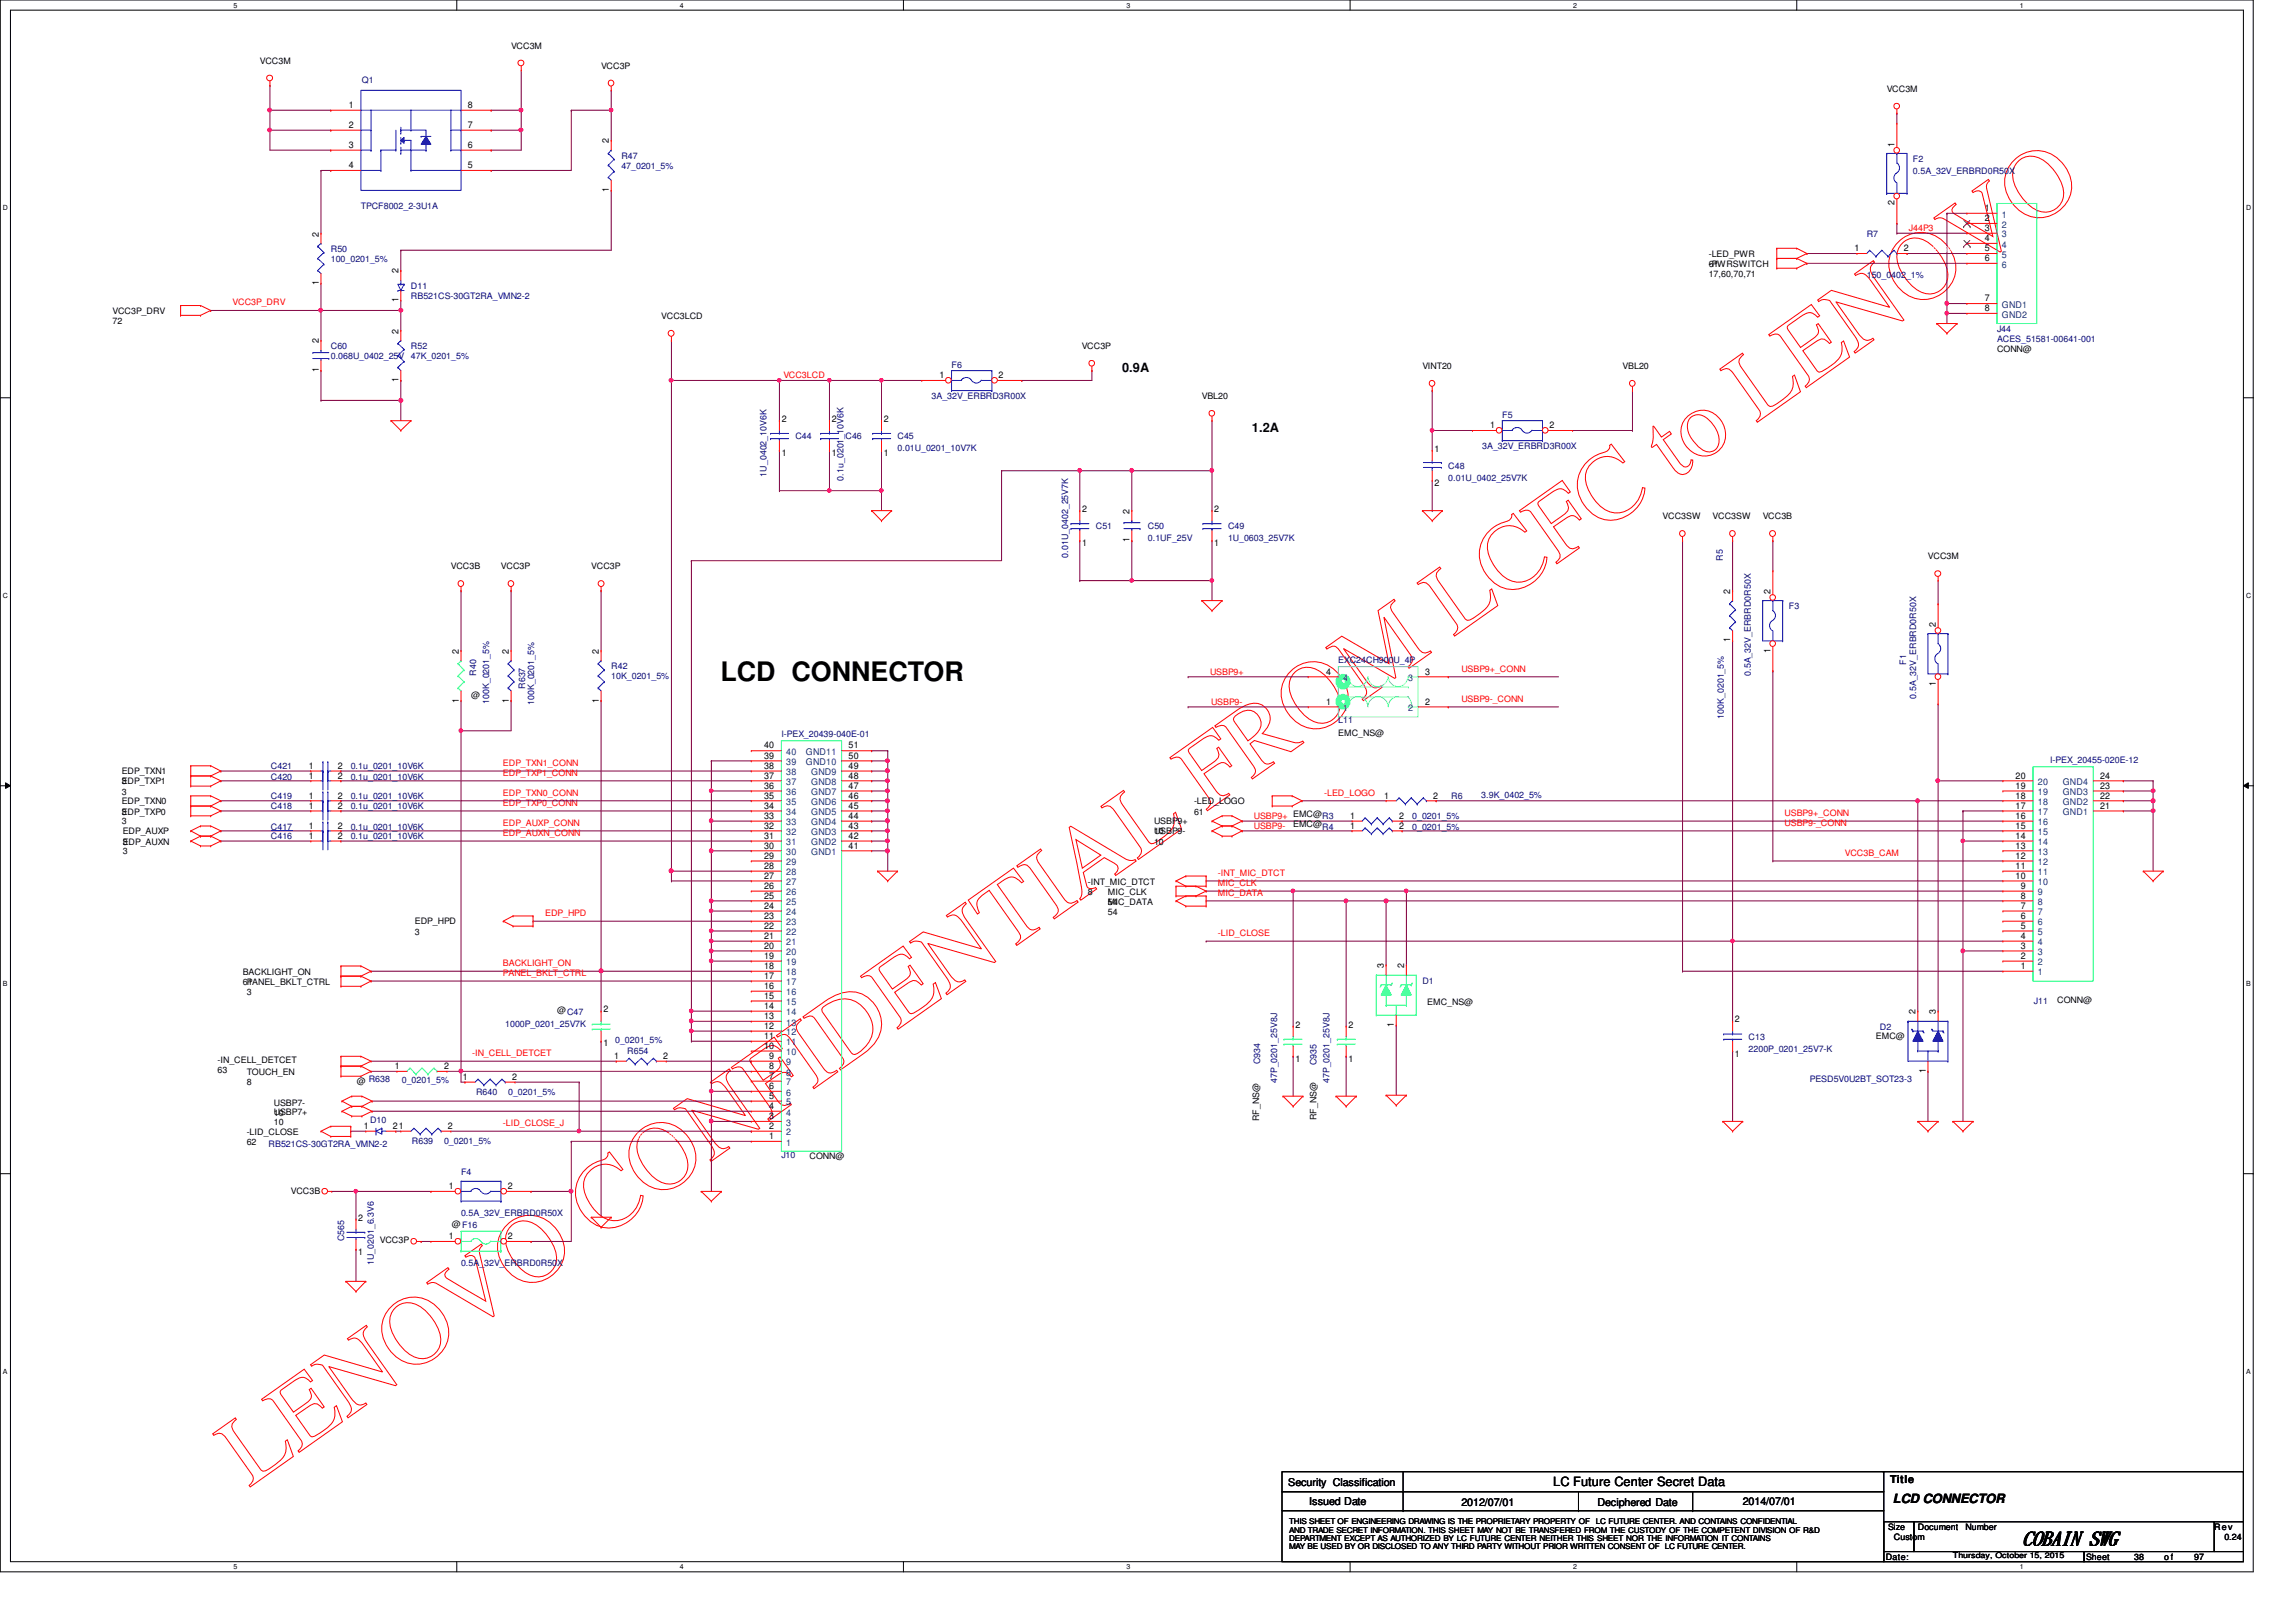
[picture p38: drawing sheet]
<svg xmlns="http://www.w3.org/2000/svg" width="297mm" height="210mm" viewBox="0 0 297 210" stroke-linecap="round" stroke-linejoin="round" font-family="sans-serif">
<defs><g id="words">
<text font-size="12.7" fill="#f00" x="32.2" y="192.5" transform="rotate(-35 32.2 192.5)">LENOVO CONFIDENTIAL FROM LCFC to LENOVO</text>
<text font-size="3.5" x="93.2" y="88.1">LCD CONNECTOR</text>
<text font-size="2.6" x="261.7" y="199.9">COBAIN SWG</text>
<g font-size="1.7">
<text x="145.2" y="48.2">0.9A</text>
<text x="162" y="56">1.2A</text>
<text x="201" y="192.3">LC Future Center Secret Data</text>
<text x="244.9" y="194.5">LCD CONNECTOR</text>
</g>
<g font-size="1.4">
<text x="244.5" y="191.9">Title</text>
<text x="166.7" y="192.3">Security Classification</text>
<text x="169.4" y="194.7">Issued Date</text>
<text x="189.1" y="194.9">2012/07/01</text>
<text x="206.7" y="194.9">Deciphered Date</text>
<text x="225.5" y="194.7">2014/07/01</text>
</g>
<g font-size="1.2">
<text x="45.1" y="14">1</text>
<text x="45.1" y="16.6">2</text>
<text x="60.5" y="14">8</text>
<text x="60.5" y="16.6">7</text>
<text x="45.1" y="19.1">3</text>
<text x="45.1" y="21.8">4</text>
<text x="60.5" y="21.8">5</text>
<text x="60.5" y="19.1">6</text>
<text x="78.8" y="18.5" transform="rotate(-90 78.8 18.5)">2</text>
<text x="245.1" y="19" transform="rotate(-90 245.1 19)">1</text>
<text x="78.8" y="24.8" transform="rotate(-90 78.8 24.8)">1</text>
<text x="245.1" y="26.5" transform="rotate(-90 245.1 26.5)">2</text>
<text x="256.8" y="27.3">1</text>
<text x="256.8" y="28.6">2</text>
<text x="256.8" y="29.9">3</text>
<text x="41.2" y="30.6" transform="rotate(-90 41.2 30.6)">2</text>
<text x="51.6" y="35.4" transform="rotate(-90 51.6 35.4)">2</text>
<text x="239.9" y="32.5">1</text>
<text x="246.3" y="32.5">2</text>
<text x="256.8" y="31.2">4</text>
<text x="256.8" y="32.5">5</text>
<text x="256.8" y="33.8">6</text>
<text x="41.2" y="36.9" transform="rotate(-90 41.2 36.9)">1</text>
<text x="51.6" y="39.1" transform="rotate(-90 51.6 39.1)">1</text>
<text x="256.8" y="39">7</text>
<text x="256.8" y="40.3">8</text>
<text x="41.2" y="44.5" transform="rotate(-90 41.2 44.5)">2</text>
<text x="51.6" y="43.2" transform="rotate(-90 51.6 43.2)">2</text>
<text x="41.2" y="48.2" transform="rotate(-90 41.2 48.2)">1</text>
<text x="51.6" y="49.5" transform="rotate(-90 51.6 49.5)">1</text>
<text x="121.5" y="48.9">1</text>
<text x="129.2" y="48.9">2</text>
<text x="101.1" y="59">1</text>
<text x="101.1" y="54.6">2</text>
<text x="107.6" y="59">1</text>
<text x="107.6" y="54.6">2</text>
<text x="114.3" y="59">1</text>
<text x="114.3" y="54.6">2</text>
<text x="185.6" y="58.5">1</text>
<text x="192.8" y="55.4">1</text>
<text x="200.4" y="55.4">2</text>
<text x="185.6" y="62.9">2</text>
<text x="140" y="70.7">1</text>
<text x="140" y="66.3">2</text>
<text x="146.1" y="70.2" transform="rotate(-90 146.1 70.2)">1</text>
<text x="146.1" y="66.5" transform="rotate(-90 146.1 66.5)">2</text>
<text x="157.1" y="70.7">1</text>
<text x="157.1" y="66.3">2</text>
<text x="223.9" y="76.8" transform="rotate(-90 223.9 76.8)">2</text>
<text x="229.1" y="76.8" transform="rotate(-90 229.1 76.8)">2</text>
<text x="223.9" y="83.1" transform="rotate(-90 223.9 83.1)">1</text>
<text x="250.4" y="81.1" transform="rotate(-90 250.4 81.1)">2</text>
<text x="59.3" y="84.6" transform="rotate(-90 59.3 84.6)">2</text>
<text x="65.8" y="84.6" transform="rotate(-90 65.8 84.6)">2</text>
<text x="77.5" y="84.6" transform="rotate(-90 77.5 84.6)">2</text>
<text x="171.6" y="87.3">4</text>
<text x="184.4" y="87.3">3</text>
<text x="229.1" y="84.5" transform="rotate(-90 229.1 84.5)">1</text>
<text x="250.4" y="88.7" transform="rotate(-90 250.4 88.7)">1</text>
<text x="59.3" y="90.9" transform="rotate(-90 59.3 90.9)">1</text>
<text x="65.8" y="90.9" transform="rotate(-90 65.8 90.9)">1</text>
<text x="77.5" y="90.9" transform="rotate(-90 77.5 90.9)">1</text>
<text x="171.6" y="91.2">1</text>
<text x="184.4" y="91.2">2</text>
<text x="40" y="100.8">1</text>
<text x="40" y="99.5">1</text>
<text x="43.7" y="100.8">2</text>
<text x="43.7" y="99.5">2</text>
<text x="98.8" y="100.8">37</text>
<text x="98.8" y="99.5">38</text>
<text x="98.8" y="98.2">39</text>
<text x="98.8" y="96.9">40</text>
<text x="109.8" y="100.8">48</text>
<text x="109.8" y="99.5">49</text>
<text x="109.8" y="98.2">50</text>
<text x="109.8" y="96.9">51</text>
<text x="260.8" y="100.8">20</text>
<text x="271.7" y="100.8">24</text>
<text x="40" y="107.2">1</text>
<text x="40" y="103.3">1</text>
<text x="40" y="104.6">1</text>
<text x="43.7" y="107.2">2</text>
<text x="43.7" y="103.3">2</text>
<text x="43.7" y="104.6">2</text>
<text x="98.8" y="107.2">32</text>
<text x="98.8" y="106">33</text>
<text x="98.8" y="104.6">34</text>
<text x="98.8" y="103.3">35</text>
<text x="98.8" y="102.1">36</text>
<text x="109.8" y="107.2">43</text>
<text x="109.8" y="106">44</text>
<text x="109.8" y="104.6">45</text>
<text x="109.8" y="103.3">46</text>
<text x="109.8" y="102.1">47</text>
<text x="174.7" y="106">1</text>
<text x="174.7" y="107.2">1</text>
<text x="179.1" y="103.3">1</text>
<text x="181" y="106">2</text>
<text x="181" y="107.2">2</text>
<text x="185.4" y="103.3">2</text>
<text x="260.8" y="107.2">15</text>
<text x="260.8" y="106">16</text>
<text x="260.8" y="104.6">17</text>
<text x="260.8" y="103.3">18</text>
<text x="260.8" y="102.1">19</text>
<text x="271.7" y="102.1">23</text>
<text x="271.7" y="103.3">22</text>
<text x="271.7" y="104.6">21</text>
<text x="40" y="108.5">1</text>
<text x="43.7" y="108.5">2</text>
<text x="98.8" y="113.7">27</text>
<text x="98.8" y="112.4">28</text>
<text x="98.8" y="111.1">29</text>
<text x="98.8" y="109.8">30</text>
<text x="98.8" y="108.5">31</text>
<text x="109.8" y="109.8">41</text>
<text x="109.8" y="108.5">42</text>
<text x="260.8" y="113.7">10</text>
<text x="260.8" y="112.4">11</text>
<text x="260.8" y="111.1">12</text>
<text x="260.8" y="109.8">13</text>
<text x="260.8" y="108.5">14</text>
<text x="98.8" y="118.9">23</text>
<text x="98.8" y="117.6">24</text>
<text x="98.8" y="116.3">25</text>
<text x="98.8" y="115">26</text>
<text x="261.4" y="118.9">6</text>
<text x="261.4" y="117.6">7</text>
<text x="261.4" y="116.3">8</text>
<text x="261.4" y="115">9</text>
<text x="98.8" y="125.4">18</text>
<text x="98.8" y="124.1">19</text>
<text x="98.8" y="122.8">20</text>
<text x="98.8" y="121.5">21</text>
<text x="98.8" y="120.2">22</text>
<text x="179" y="125.3" transform="rotate(-90 179 125.3)">3</text>
<text x="181.6" y="125.3" transform="rotate(-90 181.6 125.3)">2</text>
<text x="261.4" y="125.4">1</text>
<text x="261.4" y="124.1">2</text>
<text x="261.4" y="122.8">3</text>
<text x="261.4" y="121.5">4</text>
<text x="261.4" y="120.2">5</text>
<text x="78.1" y="131">2</text>
<text x="98.8" y="131.9">13</text>
<text x="98.8" y="130.6">14</text>
<text x="98.8" y="129.2">15</text>
<text x="98.8" y="128">16</text>
<text x="98.8" y="126.7">17</text>
<text x="247.8" y="131.3" transform="rotate(-90 247.8 131.3)">2</text>
<text x="250.4" y="131.3" transform="rotate(-90 250.4 131.3)">3</text>
<text x="78.1" y="135.4">1</text>
<text x="79.5" y="137">1</text>
<text x="85.8" y="137">2</text>
<text x="98.8" y="135.7">10</text>
<text x="98.8" y="134.5">11</text>
<text x="98.8" y="133.1">12</text>
<text x="99.5" y="137">9</text>
<text x="167.6" y="137.4">1</text>
<text x="167.6" y="133">2</text>
<text x="174.5" y="137.4">1</text>
<text x="174.5" y="133">2</text>
<text x="180.3" y="132.9" transform="rotate(-90 180.3 132.9)">1</text>
<text x="224.4" y="136.7">1</text>
<text x="224.4" y="132.3">2</text>
<text x="51.1" y="138.3">1</text>
<text x="57.4" y="138.3">2</text>
<text x="59.9" y="139.7">1</text>
<text x="66.2" y="139.7">2</text>
<text x="99.5" y="143.5">4</text>
<text x="99.5" y="142.2">5</text>
<text x="99.5" y="140.9">6</text>
<text x="99.5" y="139.6">7</text>
<text x="99.5" y="138.3">8</text>
<text x="249.1" y="138.9" transform="rotate(-90 249.1 138.9)">1</text>
<text x="47.1" y="146.1">1</text>
<text x="50.8" y="146.1">21</text>
<text x="58" y="146.1">2</text>
<text x="99.5" y="147.4">1</text>
<text x="99.5" y="146.1">2</text>
<text x="99.5" y="144.8">3</text>
<text x="58.1" y="153.9">1</text>
<text x="65.7" y="153.9">2</text>
<text x="46.4" y="157.9">2</text>
<text x="58.1" y="160.4">1</text>
<text x="65.7" y="160.4">2</text>
<text x="46.4" y="162.4">1</text>
</g>
<g font-size="1.2" fill="#004080">
<text x="259" y="28.2">1</text>
<text x="259" y="29.5">2</text>
<text x="259" y="30.7">3</text>
<text x="259" y="32">4</text>
<text x="259" y="33.4">5</text>
<text x="259" y="34.6">6</text>
<text x="259" y="39.8">GND1</text>
<text x="259" y="41.1">GND2</text>
<text x="173.8" y="88.1">4</text>
<text x="182.2" y="88.1">3</text>
<text x="173.8" y="92">1</text>
<text x="182.2" y="92">2</text>
<text x="101.7" y="101.6">37</text>
<text x="101.7" y="100.3">38</text>
<text x="101.7" y="99">39</text>
<text x="101.7" y="97.7">40</text>
<text x="104.3" y="99">GND10</text>
<text x="104.3" y="97.7">GND11</text>
<text x="104.9" y="101.6">GND8</text>
<text x="104.9" y="100.3">GND9</text>
<text x="263.6" y="101.6">20</text>
<text x="266.9" y="101.6">GND4</text>
<text x="101.7" y="106.8">33</text>
<text x="101.7" y="105.5">34</text>
<text x="101.7" y="104.2">35</text>
<text x="101.7" y="102.9">36</text>
<text x="104.9" y="106.8">GND4</text>
<text x="104.9" y="105.5">GND5</text>
<text x="104.9" y="104.2">GND6</text>
<text x="104.9" y="102.9">GND7</text>
<text x="263.6" y="106.8">16</text>
<text x="263.6" y="105.5">17</text>
<text x="263.6" y="104.2">18</text>
<text x="263.6" y="102.9">19</text>
<text x="266.9" y="102.9">GND3</text>
<text x="266.9" y="104.2">GND2</text>
<text x="266.9" y="105.5">GND1</text>
<text x="101.7" y="113.3">28</text>
<text x="101.7" y="112">29</text>
<text x="101.7" y="110.7">30</text>
<text x="101.7" y="109.4">31</text>
<text x="101.7" y="108.1">32</text>
<text x="104.9" y="110.7">GND1</text>
<text x="104.9" y="109.4">GND2</text>
<text x="104.9" y="108.1">GND3</text>
<text x="263.6" y="113.3">11</text>
<text x="263.6" y="112">12</text>
<text x="263.6" y="110.7">13</text>
<text x="263.6" y="109.4">14</text>
<text x="263.6" y="108.1">15</text>
<text x="101.7" y="119.8">23</text>
<text x="101.7" y="118.4">24</text>
<text x="101.7" y="117.1">25</text>
<text x="101.7" y="115.9">26</text>
<text x="101.7" y="114.6">27</text>
<text x="263.6" y="119.8">6</text>
<text x="263.6" y="118.4">7</text>
<text x="263.6" y="117.1">8</text>
<text x="263.6" y="115.9">9</text>
<text x="263.6" y="114.6">10</text>
<text x="101.7" y="124.9">19</text>
<text x="101.7" y="123.6">20</text>
<text x="101.7" y="122.3">21</text>
<text x="101.7" y="121">22</text>
<text x="263.6" y="124.9">2</text>
<text x="263.6" y="123.6">3</text>
<text x="263.6" y="122.3">4</text>
<text x="263.6" y="121">5</text>
<text x="101.7" y="131.4">14</text>
<text x="101.7" y="130.1">15</text>
<text x="101.7" y="128.8">16</text>
<text x="101.7" y="127.5">17</text>
<text x="101.7" y="126.2">18</text>
<text x="263.6" y="126.2">1</text>
<text x="101.7" y="137.9">9</text>
<text x="101.7" y="136.6">10</text>
<text x="101.7" y="135.3">11</text>
<text x="101.7" y="134">12</text>
<text x="101.7" y="132.7">13</text>
<text x="101.7" y="143">5</text>
<text x="101.7" y="141.8">6</text>
<text x="101.7" y="140.5">7</text>
<text x="101.7" y="139.2">8</text>
<text x="101.7" y="148.3">1</text>
<text x="101.7" y="146.9">2</text>
<text x="101.7" y="145.7">3</text>
<text x="101.7" y="144.4">4</text>
</g>
<g font-size="1.1">
<text x="33.6" y="8.3">VCC3M</text>
<text x="66.1" y="6.3">VCC3M</text>
<text x="77.8" y="8.9">VCC3P</text>
<text x="244.1" y="11.9">VCC3M</text>
<text x="221.1" y="34.5">-PWRSWITCH</text>
<text x="221.1" y="35.8">17,60,70,71</text>
<text x="221.1" y="33.2">-LED_PWR</text>
<text x="221.1" y="34.5">61</text>
<text x="14.6" y="40.6">VCC3P_DRV</text>
<text x="14.6" y="41.9">72</text>
<text x="85.6" y="41.3">VCC3LCD</text>
<text x="140" y="45.2">VCC3P</text>
<text x="184" y="47.8">VINT20</text>
<text x="209.9" y="47.8">VBL20</text>
<text x="258.4" y="45.6">CONN@</text>
<text x="155.5" y="51.6">VBL20</text>
<text x="215.1" y="67.2">VCC3SW</text>
<text x="221.6" y="67.2">VCC3SW</text>
<text x="228" y="67.2">VCC3B</text>
<text x="58.3" y="73.7">VCC3B</text>
<text x="64.8" y="73.7">VCC3P</text>
<text x="76.5" y="73.7">VCC3P</text>
<text x="249.4" y="72.3">VCC3M</text>
<text x="61" y="90.4">@</text>
<text x="173.1" y="95.3">EMC_NS@</text>
<text x="15.7" y="100.2">EDP_TXN1</text>
<text x="15.7" y="101.5">3</text>
<text x="15.7" y="101.5">EDP_TXP1</text>
<text x="15.7" y="102.8">3</text>
<text x="15.7" y="104.1">EDP_TXN0</text>
<text x="15.7" y="105.4">3</text>
<text x="15.7" y="105.4">EDP_TXP0</text>
<text x="15.7" y="106.7">3</text>
<text x="15.9" y="108">EDP_AUXP</text>
<text x="149.3" y="106.7">USBP9+</text>
<text x="149.3" y="108">10</text>
<text x="149.3" y="108">USBP9-</text>
<text x="154.5" y="104.1">-LED_LOGO</text>
<text x="154.5" y="105.4">61</text>
<text x="167.3" y="107.1">EMC@</text>
<text x="15.9" y="109.3">3</text>
<text x="15.9" y="109.3">EDP_AUXN</text>
<text x="15.9" y="110.6">3</text>
<text x="149.3" y="109.3">10</text>
<text x="53.7" y="119.6">EDP_HPD</text>
<text x="140.8" y="114.5">-INT_MIC_DTCT</text>
<text x="140.8" y="115.8">8</text>
<text x="143.3" y="117.1">MIC_DATA</text>
<text x="143.3" y="118.4">54</text>
<text x="143.3" y="115.8">MIC_CLK</text>
<text x="143.3" y="117.1">54</text>
<text x="53.7" y="120.9">3</text>
<text x="31.4" y="126.1">BACKLIGHT_ON</text>
<text x="31.4" y="127.4">61</text>
<text x="31.9" y="127.4">PANEL_BKLT_CTRL</text>
<text x="31.9" y="128.7">3</text>
<text x="72.1" y="131.1">@C47</text>
<text x="184.7" y="130">EMC_NS@</text>
<text x="266.1" y="129.8">CONN@</text>
<text x="28.1" y="137.5">-IN_CELL_DETCET</text>
<text x="242.7" y="134.4">EMC@</text>
<text x="28.1" y="138.8">63</text>
<text x="31.9" y="139.1">TOUCH_EN</text>
<text x="31.9" y="140.4">8</text>
<text x="35.4" y="143.1">USBP7-</text>
<text x="46.2" y="140.3">@ R638</text>
<text x="31.9" y="146.9">-LID_CLOSE</text>
<text x="31.9" y="148.2">62</text>
<text x="35.4" y="144.4">10</text>
<text x="35.4" y="144.3">USBP7+</text>
<text x="35.4" y="145.5">10</text>
<text x="104.7" y="149.9">CONN@</text>
<text x="162.9" y="145.1" transform="rotate(-90 162.9 145.1)">RF_NS@</text>
<text x="170.3" y="145" transform="rotate(-90 170.3 145)">RF_NS@</text>
<text x="37.6" y="154.5">VCC3B</text>
<text x="49.1" y="160.8">VCC3P</text>
<text x="58.5" y="158.8">@F16</text>
<text x="244" y="201.9">Date:</text>
<text x="244.3" y="198">Size</text>
<text x="245" y="199.3">Custom</text>
<text x="248.1" y="198">Document</text>
<text x="254.3" y="198">Number</text>
<text x="269.9" y="201.9">Sheet</text>
<text x="276.1" y="201.9">38</text>
<text x="280" y="201.9">o f</text>
<text x="283.9" y="201.9">97</text>
<text x="286.5" y="198">Rev</text>
<text x="287.8" y="199.3">0.24</text>
</g>
<g font-size="1.1" fill="#000080">
<text x="46.8" y="10.7">Q1</text>
<text x="80.4" y="20.5">R47</text>
<text x="80.4" y="21.8">47_0201_5%</text>
<text x="247.5" y="21">F2</text>
<text x="247.5" y="22.5">0.5A_32V_ERBRD0R50X</text>
<text x="46.7" y="27">TPCF8002_2-3U1A</text>
<text x="42.8" y="32.6">R50</text>
<text x="42.8" y="33.9">100_0201_5%</text>
<text x="241.5" y="30.6">R7</text>
<text x="241.5" y="36">150_0402_1%</text>
<text x="53.2" y="37.4">D11</text>
<text x="53.2" y="38.7">RB521CS-30GT2RA_VMN2-2</text>
<text x="42.8" y="45.2">C60</text>
<text x="42.8" y="46.4">0.068U_0402_25V</text>
<text x="53.2" y="45.2">R52</text>
<text x="53.2" y="46.4">47K_0201_5%</text>
<text x="123.1" y="47.6">F6</text>
<text x="258.4" y="43">J44</text>
<text x="258.4" y="44.2">ACES_51581-00641-001</text>
<text x="120.5" y="51.6">3A_32V_ERBRD3R00X</text>
<text x="102.9" y="56.8">C44</text>
<text x="109.4" y="56.8">C46</text>
<text x="116.1" y="56.8">C45</text>
<text x="116.1" y="58.4">0.01U_0201_10V7K</text>
<text x="191.8" y="58.1">3A_32V_ERBRD3R00X</text>
<text x="194.3" y="54.1">F5</text>
<text x="99.2" y="61.7" transform="rotate(-90 99.2 61.7)">1U_0402_10V6K</text>
<text x="109.1" y="62.2" transform="rotate(-90 109.1 62.2)">0.1u_0201_10V6K</text>
<text x="187.4" y="60.7">C48</text>
<text x="187.4" y="62.3">0.01U_0402_25V7K</text>
<text x="141.8" y="68.5">C51</text>
<text x="148.5" y="68.5">C50</text>
<text x="148.5" y="70">0.1UF_25V</text>
<text x="158.9" y="68.5">C49</text>
<text x="158.9" y="70">1U_0603_25V7K</text>
<text x="138.2" y="72.2" transform="rotate(-90 138.2 72.2)">0.01U_0402_25V7K</text>
<text x="222.9" y="72.6" transform="rotate(-90 222.9 72.6)">R5</text>
<text x="231.4" y="78.8">F3</text>
<text x="61.6" y="87.5" transform="rotate(-90 61.6 87.5)">R40</text>
<text x="67.9" y="89.2" transform="rotate(-90 67.9 89.2)">R637</text>
<text x="79.1" y="86.6">R42</text>
<text x="79.1" y="87.9">10K_0201_5%</text>
<text x="173.1" y="85.9">EXC24CH900U_4P</text>
<text x="226.5" y="87.5" transform="rotate(-90 226.5 87.5)">0.5A_32V_ERBRD0R50X</text>
<text x="246.6" y="86" transform="rotate(-90 246.6 86)">F1</text>
<text x="63.3" y="91.1" transform="rotate(-90 63.3 91.1)">100K_0201_5%</text>
<text x="69.1" y="91.2" transform="rotate(-90 69.1 91.2)">100K_0201_5%</text>
<text x="101.1" y="95.4">I-PEX_20439-040E-01</text>
<text x="173.1" y="93.6">L11</text>
<text x="223" y="93" transform="rotate(-90 223 93)">100K_0201_5%</text>
<text x="247.9" y="90.4" transform="rotate(-90 247.9 90.4)">0.5A_32V_ERBRD0R50X</text>
<text x="35" y="100.9">C420</text>
<text x="35" y="99.6">C421</text>
<text x="45.4" y="100.9">0.1u_0201_10V6K</text>
<text x="45.4" y="99.6">0.1u_0201_10V6K</text>
<text x="265.2" y="98.7">I-PEX_20455-020E-12</text>
<text x="35" y="107.4">C417</text>
<text x="35" y="103.5">C419</text>
<text x="35" y="104.7">C418</text>
<text x="45.4" y="103.5">0.1u_0201_10V6K</text>
<text x="45.4" y="104.7">0.1u_0201_10V6K</text>
<text x="45.4" y="107.4">0.1u_0201_10V6K</text>
<text x="171.1" y="107.4">R4</text>
<text x="182.7" y="106">0_0201_5%</text>
<text x="182.7" y="107.4">0_0201_5%</text>
<text x="187.7" y="103.5">R6</text>
<text x="191.6" y="103.2">3.9K_0402_5%</text>
<text x="35" y="108.6">C416</text>
<text x="45.4" y="108.6">0.1u_0201_10V6K</text>
<text x="184" y="127.3">D1</text>
<text x="263.1" y="129.9">J11</text>
<text x="65.4" y="132.8">1000P_0201_25V7K</text>
<text x="79.6" y="134.9">0_0201_5%</text>
<text x="81.1" y="136.4">R654</text>
<text x="163" y="137.7" transform="rotate(-90 163 137.7)">C934</text>
<text x="170.3" y="137.8" transform="rotate(-90 170.3 137.8)">C935</text>
<text x="226.2" y="134.5">C13</text>
<text x="226.2" y="136.1">2200P_0201_25V7-K</text>
<text x="243.2" y="133.3">D2</text>
<text x="52" y="140.1">0_0201_5%</text>
<text x="61.6" y="141.7">R640</text>
<text x="65.7" y="141.7">0_0201_5%</text>
<text x="165.2" y="140.2" transform="rotate(-90 165.2 140.2)">47P_0201_25V8J</text>
<text x="172" y="140.2" transform="rotate(-90 172 140.2)">47P_0201_25V8J</text>
<text x="234.1" y="140">PESD5V0U2BT_SOT23-3</text>
<text x="34.8" y="148.4">RB521CS-30GT2RA_VMN2-2</text>
<text x="47.9" y="145.3">D10</text>
<text x="53.3" y="148">R639</text>
<text x="57.4" y="148">0_0201_5%</text>
<text x="101.1" y="149.8">J10</text>
<text x="59.6" y="152">F4</text>
<text x="44.5" y="160.7" transform="rotate(-90 44.5 160.7)">C565</text>
<text x="59.6" y="157.4">0.5A_32V_ERBRD0R50X</text>
<text x="48.4" y="163.7" transform="rotate(-90 48.4 163.7)">1U_0201_6.3V6</text>
<text x="59.6" y="163.8">0.5A_32V_ERBRD0R50X</text>
</g>
<g font-size="1.1" fill="#fff">
<text x="41.8" y="26.3">N32264577</text>
<text x="248" y="32.6">N33206955</text>
<text x="252.3" y="100.8">N28153330</text>
<text x="204.2" y="103.4">N37374794</text>
<text x="82.4" y="147.4">N32263385</text>
</g>
<g font-size="1.1" fill="#f00">
<text x="247" y="29.9">J44P3</text>
<text x="30.1" y="39.5">VCC3P_DRV</text>
<text x="101.3" y="49">VCC3LCD</text>
<text x="156.5" y="87.3">USBP9+</text>
<text x="189.1" y="86.9">USBP9+_CONN</text>
<text x="156.7" y="91.2">USBP9-</text>
<text x="189.1" y="90.8">USBP9-_CONN</text>
<text x="65.1" y="99.1">EDP_TXN1_CONN</text>
<text x="65.1" y="100.4">EDP_TXP1_CONN</text>
<text x="65.1" y="104.3">EDP_TXP0_CONN</text>
<text x="65.1" y="103">EDP_TXN0_CONN</text>
<text x="65.1" y="106.8">EDP_AUXP_CONN</text>
<text x="162.2" y="107.3">USBP9-</text>
<text x="162.2" y="106">USBP9+ EMC@R3</text>
<text x="171.3" y="103">-LED_LOGO</text>
<text x="230.9" y="105.6">USBP9+_CONN</text>
<text x="230.9" y="106.8">USBP9-_CONN</text>
<text x="65.1" y="108.2">EDP_AUXN_CONN</text>
<text x="157.6" y="113.3">-INT_MIC_DTCT</text>
<text x="238.7" y="110.7">VCC3B_CAM</text>
<text x="70.5" y="118.5">EDP_HPD</text>
<text x="157.6" y="114.6">MIC_CLK</text>
<text x="157.6" y="115.9">MIC_DATA</text>
<text x="65.1" y="125">BACKLIGHT_ON</text>
<text x="157.6" y="121.1">-LID_CLOSE</text>
<text x="65.1" y="126.3">PANEL_BKLT_CTRL</text>
<text x="61.1" y="136.7">-IN_CELL_DETCET</text>
<text x="65.1" y="145.7">-LID_CLOSE_J</text>
</g>
<g font-size="1">
<text x="166.8" y="197.3">THIS SHEET OF ENGINEERING DRAWING IS THE PROPRIETARY PROPERTY OF</text>
<text x="206.5" y="197.3">LC FUTURE CENTER. AND CONTAINS CONFIDENTIAL</text>
<text x="166.8" y="198.3">AND TRADE SECRET INFORMATION. THIS SHEET MAY NOT BE TRANSFERED FROM THE CUSTODY OF THE COMPETENT DIVISION OF R&amp;D</text>
<text x="166.8" y="199.4">DEPARTMENT EXCEPT AS AUTHORIZED BY LC FUTURE CENTER NEITHER THIS SHEET NOR THE INFORMATION IT CONTAINS</text>
<text x="166.8" y="200.4">MAY BE USED BY OR DISCLOSED TO ANY THIRD PARTY WITHOUT PRIOR WRITTEN CONSENT OF LC FUTURE CENTER.</text>
<text x="252.6" y="201.7">Thursday, October 15, 2015</text>
</g>
<g font-size=".9">
<text x="30.2" y="1">5</text>
<text x="88" y="1">4</text>
<text x="145.8" y="1">3</text>
<text x="203.5" y="1">2</text>
<text x="261.3" y="1">1</text>
<text x=".4" y="27.2">D</text>
<text x="290.6" y="27.2">D</text>
<text x=".4" y="77.3">C</text>
<text x="290.6" y="77.3">C</text>
<text x=".4" y="127.6">B</text>
<text x="290.6" y="127.6">B</text>
<text x=".4" y="177.8">A</text>
<text x="290.6" y="177.8">A</text>
<text x="30.2" y="203.1">5</text>
<text x="88" y="203.1">4</text>
<text x="145.8" y="203.1">3</text>
<text x="203.5" y="203.1">2</text>
<text x="261.3" y="203.1">1</text>
</g>
</g></defs>
<path d="M0 0h291.5v203.4h-291.5zM1.4 1.3h288.8v200.8h-288.8z" fill="none" stroke="#000" stroke-width=".13"/>
<g fill="#fff">
<path d="M30.2 .2h.5v1h-.5z"/>
<path d="M30.2 202.3h.5v1h-.5z"/>
</g>
<path d="M59.1 0v1.3M59.1 202.1v1.3" fill="none" stroke="#000" stroke-width=".13"/>
<g fill="#fff">
<path d="M88 .2h.5v1h-.5z"/>
<path d="M88 202.3h.5v1h-.5z"/>
</g>
<path d="M116.9 0v1.3M116.9 202.1v1.3" fill="none" stroke="#000" stroke-width=".13"/>
<g fill="#fff">
<path d="M145.8 .2h.5v1h-.5z"/>
<path d="M145.8 202.3h.5v1h-.5z"/>
</g>
<path d="M174.7 0v1.3M174.7 202.1v1.3" fill="none" stroke="#000" stroke-width=".13"/>
<g fill="#fff">
<path d="M203.5 .2h.5v1h-.5z"/>
<path d="M203.5 202.3h.5v1h-.5z"/>
</g>
<path d="M232.4 0v1.3M232.4 202.1v1.3" fill="none" stroke="#000" stroke-width=".13"/>
<g fill="#fff">
<path d="M261.3 .2h.5v1h-.5z"/>
<path d="M261.3 202.3h.5v1h-.5z"/>
<path d="M.4 26.4h.6v1h-.6z"/>
<path d="M290.6 26.4h.6v1h-.6z"/>
<path d="M.4 76.5h.6v1.1h-.6z"/>
<path d="M290.6 76.5h.6v1.1h-.6z"/>
</g>
<path d="M0 51.5h1.4M290.2 51.5h1.3" fill="none" stroke="#000" stroke-width=".13"/>
<g fill="#fff">
<path d="M.4 126.7h.6v1.1h-.6z"/>
<path d="M290.6 126.7h.6v1.1h-.6z"/>
</g>
<path d="M0 101.7h1.4M.7 101.3l.7 .4-.7 .3zM290.2 101.7l.7-.4v.7zM290.2 101.7h1.3" fill="none" stroke="#000" stroke-width=".13"/>
<path d="M.7 101.3l.7 .4-.7 .3zM290.2 101.7l.7-.4v.7z" fill="#000"/>
<g fill="#fff">
<path d="M.4 177h.5v1h-.5z"/>
<path d="M290.6 177h.5v1h-.5z"/>
</g>
<path d="M0 151.9h1.4M290.2 151.9h1.3" fill="none" stroke="#000" stroke-width=".13"/>
<path d="M107.3 63.5h6.7M114 63.5h.1" fill="none" stroke="#800040" stroke-width=".13"/>
<path d="M107.1 63.3h.3l.1 .2-.1 .1-.1 .1-.2-.1z" fill-rule="evenodd" fill="#f0f"/>
<path d="M107.1 63.3h.3l.1 .2-.1 .1-.1 .1-.2-.1z" fill="none" stroke="#f0f" stroke-width=".13"/>
<path d="M113.8 63.3h.4l.1 .2-.1 .1-.2 .1-.2-.1z" fill-rule="evenodd" fill="#f0f"/>
<path d="M113.8 63.3h.4l.1 .2-.1 .1-.2 .1-.2-.1z" fill="none" stroke="#f0f" stroke-width=".13"/>
<g fill="none" stroke="#800040" stroke-width=".13">
<path d="M100.8 58.3h.1M100.8 58.3v5.2M107.3 58.3h.1M107.3 58.3v5.2h-6.5M156.8 54.4h.1M156.8 54.4v6.5M185.3 55.7h.1M185.3 50.5h.1M185.3 55.7h5.2M185.3 50.5v7.8M203.5 55.7h7.7M211.2 50.5h.1"/>
<path d="M211.2 55.7h.1M211.2 50.5v5.2M100.8 63.5h.1M114 63.5h.1M114 63.5v2.6"/>
</g>
<path d="M185.1 55.5h.3l.1 .2-.1 .1-.2 .1-.1-.1z" fill-rule="evenodd" fill="#f0f"/>
<path d="M185.1 55.5h.3l.1 .2-.1 .1-.2 .1-.1-.1z" fill="none" stroke="#f0f" stroke-width=".13"/>
<path d="M114 49.2h.1M114 49.2h5.2M132.2 49.2h.1M141.3 48h.1M141.3 48v1.2h-9.1M89.4 72.6h.1M129.6 60.9h.1M129.6 60.9v11.7h-40.2M129.6 60.9h16.8M139.7 60.9h.1M146.4 75.1h.1M146.4 75.1h10.4" fill="none" stroke="#800040" stroke-width=".13"/>
<path d="M156.6 74.9h.3l.1 .2-.1 .2-.1 .1-.2-.1z" fill-rule="evenodd" fill="#f0f"/>
<path d="M156.6 74.9h.3l.1 .2-.1 .2-.1 .1-.2-.1z" fill="none" stroke="#f0f" stroke-width=".13"/>
<path d="M146.2 74.9h.4v.2v.2l-.2 .1-.2-.1z" fill-rule="evenodd" fill="#f0f"/>
<path d="M146.2 74.9h.4v.2v.2l-.2 .1-.2-.1z" fill="none" stroke="#f0f" stroke-width=".13"/>
<path d="M100.8 49.2h.1M100.8 49.2v5.2M139.7 70h.1M139.7 75.1h.1M139.7 70v5.1M146.4 70h.1M146.4 70v5.1h-6.7M156.8 75.1h.1M156.8 70h.1M156.8 70v7.7" fill="none" stroke="#800040" stroke-width=".13"/>
<path d="M100.6 49h.4v.2v.2h-.2h-.2z" fill-rule="evenodd" fill="#f0f"/>
<path d="M100.6 49h.4v.2v.2h-.2h-.2z" fill="none" stroke="#f0f" stroke-width=".13"/>
<path d="M86.9 49.2h13.9M100.8 49.2h.1M139.7 60.9h.1M139.7 60.9v5.2" fill="none" stroke="#800040" stroke-width=".13"/>
<path d="M139.5 60.7l.2-.1 .2 .1-.1 .3-.1 .1-.2-.1z" fill-rule="evenodd" fill="#f0f"/>
<path d="M139.5 60.7l.2-.1 .2 .1-.1 .3-.1 .1-.2-.1z" fill="none" stroke="#f0f" stroke-width=".13"/>
<path d="M107.3 49.2h.1M107.3 49.2v5.2" fill="none" stroke="#800040" stroke-width=".13"/>
<path d="M107.1 49h.3l.1 .2-.1 .2h-.1h-.2z" fill-rule="evenodd" fill="#f0f"/>
<path d="M107.1 49h.3l.1 .2-.1 .2h-.1h-.2z" fill="none" stroke="#f0f" stroke-width=".13"/>
<path d="M100.8 49.2h.1M100.8 49.2h6.5M114 49.2h.1M114 49.2v5.2M146.4 60.9h.1M146.4 60.9v5.2" fill="none" stroke="#800040" stroke-width=".13"/>
<path d="M113.8 49h.4l.1 .2-.1 .2h-.2h-.2z" fill-rule="evenodd" fill="#f0f"/>
<path d="M113.8 49h.4l.1 .2-.1 .2h-.2h-.2z" fill="none" stroke="#f0f" stroke-width=".13"/>
<path d="M107.3 49.2h.1M107.3 49.2h6.7M146.4 60.9h.1M146.4 60.9h10.4" fill="none" stroke="#800040" stroke-width=".13"/>
<path d="M156.6 60.7l.2-.1 .2 .1-.1 .3-.1 .1-.2-.1z" fill-rule="evenodd" fill="#f0f"/>
<path d="M156.6 60.7l.2-.1 .2 .1-.1 .3-.1 .1-.2-.1z" fill="none" stroke="#f0f" stroke-width=".13"/>
<path d="M146.2 60.7l.2-.1 .2 .1v.3l-.2 .1-.2-.1z" fill-rule="evenodd" fill="#f0f"/>
<path d="M146.2 60.7l.2-.1 .2 .1v.3l-.2 .1-.2-.1z" fill="none" stroke="#f0f" stroke-width=".13"/>
<path d="M27.3 40.2h.1M27.3 40.2h14.2M114 58.3h.1M114 58.3v5.2M156.8 60.9h.1M156.8 60.9v5.2" fill="none" stroke="#800040" stroke-width=".13"/>
<circle cx="41.5" cy="40.1" r=".25" fill="#f0f"/>
<circle cx="41.5" cy="40.1" r=".25" fill="none" stroke="#f0f" stroke-width=".13"/>
<g fill="none" stroke="#800040" stroke-width=".13">
<path d="M34.9 16.8h.1M34.9 16.8v2.6M41.5 40.2h.1M41.5 48h.1M41.5 51.8h.1M41.5 40.2v3.9M41.5 48v3.8M41.5 51.8h10.4M41.5 40.2h10.4M51.9 49.2h.1M51.9 40.2h.1M51.9 51.8h.1"/>
<path d="M51.9 40.2v2.6M51.9 49.2v5.2"/>
</g>
<circle cx="51.9" cy="51.8" r=".26" fill="#f0f"/>
<circle cx="51.9" cy="51.8" r=".26" fill="none" stroke="#f0f" stroke-width=".13"/>
<path d="M224.2 70h.1M224.2 70v6.5M229.4 70h.1M229.4 70v3.9M254 108.8h.1M254 108.8v36.3M254 123.1h.1" fill="none" stroke="#800040" stroke-width=".13"/>
<path d="M253.8 122.9l.1-.1 .2 .1v.3l-.2 .1-.1-.1z" fill-rule="evenodd" fill="#f0f"/>
<path d="M253.8 122.9l.1-.1 .2 .1v.3l-.2 .1-.1-.1z" fill="none" stroke="#f0f" stroke-width=".13"/>
<g fill="none" stroke="#800040" stroke-width=".13">
<path d="M86.9 49.2h.1M86.9 49.2v63.5M217.7 70h.1M217.7 70v55.7M86.9 112.7h.1M86.9 112.7h10.3M250.7 101h.1M250.7 101h8.4M156 121.8h.1M156 121.8h68.2M217.7 125.7h.1M217.7 125.7h41.4"/>
<path d="M224.2 121.8h.1M224.2 136h.1M224.2 121.8v10.4M224.2 136v9.1M254 123.1h.1M254 123.1h5.1"/>
</g>
<circle cx="86.8" cy="112.7" r=".26" fill="#f0f"/>
<circle cx="86.8" cy="112.7" r=".26" fill="none" stroke="#f0f" stroke-width=".13"/>
<circle cx="86.8" cy="49.2" r=".25" fill="#f0f"/>
<circle cx="86.8" cy="49.2" r=".25" fill="none" stroke="#f0f" stroke-width=".13"/>
<path d="M89.4 133.4h.1M89.4 133.4h7.8" fill="none" stroke="#800040" stroke-width=".13"/>
<path d="M89.3 133.2h.3l.1 .2-.1 .2h-.2h-.1z" fill-rule="evenodd" fill="#f0f"/>
<path d="M89.3 133.2h.3l.1 .2-.1 .2h-.2h-.1z" fill="none" stroke="#f0f" stroke-width=".13"/>
<path d="M89.4 132.2h.1M89.4 132.2v1.2M89.4 132.2h7.8" fill="none" stroke="#800040" stroke-width=".13"/>
<path d="M89.3 131.9h.1l.2 .1v.3l-.2 .1-.1-.1z" fill-rule="evenodd" fill="#f0f"/>
<path d="M89.3 131.9h.1l.2 .1v.3l-.2 .1-.1-.1z" fill="none" stroke="#f0f" stroke-width=".13"/>
<path d="M89.4 72.6h.1M89.4 72.6v58.3" fill="none" stroke="#800040" stroke-width=".13"/>
<path d="M89.3 130.7h.3l.1 .1-.1 .2-.2 .1-.1-.1z" fill-rule="evenodd" fill="#f0f"/>
<path d="M89.3 130.7h.3l.1 .1-.1 .2-.2 .1-.1-.1z" fill="none" stroke="#f0f" stroke-width=".13"/>
<path d="M92 98.5h.1M92 98.5h5.2M92 98.5v7.8M92 102.4h.1M92 102.4h5.2M89.4 130.9h.1M89.4 130.9h7.8" fill="none" stroke="#800040" stroke-width=".13"/>
<path d="M91.8 106h.2l.2 .1v.3l-.2 .1-.2-.1z" fill-rule="evenodd" fill="#f0f"/>
<path d="M91.8 106h.2l.2 .1v.3l-.2 .1-.2-.1z" fill="none" stroke="#f0f" stroke-width=".13"/>
<path d="M91.8 102.2h.4v.1v.2l-.2 .1-.2-.1z" fill-rule="evenodd" fill="#f0f"/>
<path d="M91.8 102.2h.4v.1v.2l-.2 .1-.2-.1z" fill="none" stroke="#f0f" stroke-width=".13"/>
<path d="M92 106.3h.1M92 110.1h.1M92 116.6h.1M92 117.9h.1M92 106.3h5.2M92 106.3v3.8M92 117.9v2.6M92 110.1h5.2M92 116.6h5.2M92 120.5h.1M92 120.5h5.2" fill="none" stroke="#800040" stroke-width=".13"/>
<path d="M91.8 120.3h.4v.1v.2l-.2 .1-.2-.1z" fill-rule="evenodd" fill="#f0f"/>
<path d="M91.8 120.3h.4v.1v.2l-.2 .1-.2-.1z" fill="none" stroke="#f0f" stroke-width=".13"/>
<path d="M92 120.5h.1M92 121.8h.1M92 120.5v1.3M92 121.8h5.2" fill="none" stroke="#800040" stroke-width=".13"/>
<path d="M91.8 121.6h.4v.2v.1l-.2 .1-.2-.1z" fill-rule="evenodd" fill="#f0f"/>
<path d="M91.8 121.6h.4v.2v.1l-.2 .1-.2-.1z" fill="none" stroke="#f0f" stroke-width=".13"/>
<path d="M92 145.1h.1M92 145.1v9.1" fill="none" stroke="#800040" stroke-width=".13"/>
<path d="M91.8 144.9l.2-.1 .2 .1v.4h-.2h-.2z" fill-rule="evenodd" fill="#f0f"/>
<path d="M91.8 144.9l.2-.1 .2 .1v.4h-.2h-.2z" fill="none" stroke="#f0f" stroke-width=".13"/>
<path d="M92 123.1h.1M92 123.1h5.2" fill="none" stroke="#800040" stroke-width=".13"/>
<path d="M91.8 122.9l.2-.1 .2 .1v.3l-.2 .1-.2-.1z" fill-rule="evenodd" fill="#f0f"/>
<path d="M91.8 122.9l.2-.1 .2 .1v.3l-.2 .1-.2-.1z" fill="none" stroke="#f0f" stroke-width=".13"/>
<path d="M77.8 90.7h.1M77.8 90.7v40.2M77.8 125.7h.1" fill="none" stroke="#800040" stroke-width=".13"/>
<circle cx="77.8" cy="125.6" r=".26" fill="#f0f"/>
<circle cx="77.8" cy="125.6" r=".26" fill="none" stroke="#f0f" stroke-width=".13"/>
<g fill="none" stroke="#800040" stroke-width=".13">
<path d="M51.9 38.9v1.3M51.9 40.2h.1M185.3 66.1h.1M185.3 62.2v3.9M28.6 99.8h.1M28.6 99.8h11.6M44.1 99.8h.1M44.1 99.8h53.1M28.6 101h.1M28.6 103.6h.1M28.6 104.9h.1M28.6 107.5h.1"/>
<path d="M28.6 108.8h.1M28.6 101h11.6M28.6 103.6h11.6M28.6 104.9h11.6M28.6 107.5h11.6M28.6 108.8h11.6M44.1 101h.1M44.1 104.9h.1M44.1 103.6h.1M44.1 107.5h.1M44.1 108.8h.1M44.1 101h53.1"/>
<path d="M44.1 103.6h53.1M44.1 104.9h53.1M44.1 107.5h53.1M44.1 108.8h53.1M77.8 134.7h.1M77.8 134.7v22.8"/>
</g>
<circle cx="51.9" cy="40.1" r=".25" fill="#f0f"/>
<circle cx="51.9" cy="40.1" r=".25" fill="none" stroke="#f0f" stroke-width=".13"/>
<path d="M73.9 14.3h.1M73.9 14.3v7.8h-10.4M73.9 14.3h5.2M79.1 14.3h.1M79.1 11.7h.1M79.1 11.7v6.5M63.5 22.1h.1M79.1 24.6h.1M79.1 24.6v7.8" fill="none" stroke="#800040" stroke-width=".13"/>
<path d="M78.9 14.1h.3l.1 .1-.1 .2-.2 .1-.1-.1z" fill-rule="evenodd" fill="#f0f"/>
<path d="M78.9 14.1h.3l.1 .1-.1 .2-.2 .1-.1-.1z" fill="none" stroke="#f0f" stroke-width=".13"/>
<path d="M34.9 14.3h7.9M42.8 14.3h.1" fill="none" stroke="#800040" stroke-width=".13"/>
<circle cx="34.9" cy="14.2" r=".25" fill="#f0f"/>
<circle cx="34.9" cy="14.2" r=".25" fill="none" stroke="#f0f" stroke-width=".13"/>
<path d="M34.9 16.8h7.9M42.8 16.8h.1" fill="none" stroke="#800040" stroke-width=".13"/>
<circle cx="34.9" cy="16.8" r=".25" fill="#f0f"/>
<circle cx="34.9" cy="16.8" r=".25" fill="none" stroke="#f0f" stroke-width=".13"/>
<g fill="none" stroke="#800040" stroke-width=".13">
<path d="M34.9 19.4h7.9M42.8 19.4h.1M63.5 19.4h.1M63.5 16.8h.1M63.5 14.3h.1M63.5 19.4h3.9M63.5 16.8h3.9M63.5 14.3h3.9M51.9 32.4h.1M51.9 35h.1M51.9 32.4h27.2M51.9 32.4v2.6"/>
<path d="M92 110.1h.1M92 110.1v6.5M274.7 101h.1M274.7 102.4h.1M274.7 101h3.8M278.5 101h.1M278.5 101v1.4h-3.8M92 121.8h.1M92 121.8v1.3"/>
</g>
<path d="M91.8 116.4l.2-.1 .2 .1v.4h-.2h-.2z" fill-rule="evenodd" fill="#f0f"/>
<path d="M91.8 116.4l.2-.1 .2 .1v.4h-.2h-.2z" fill="none" stroke="#f0f" stroke-width=".13"/>
<path d="M91.8 109.9h.2l.2 .1v.3l-.2 .1-.2-.1z" fill-rule="evenodd" fill="#f0f"/>
<path d="M91.8 109.9h.2l.2 .1v.3l-.2 .1-.2-.1z" fill="none" stroke="#f0f" stroke-width=".13"/>
<path d="M254 104.9h.1M254 104.9h5.1M278.5 104.9h.1M278.5 104.9v7.8M89.4 130.9h.1M89.4 130.9v1.3" fill="none" stroke="#800040" stroke-width=".13"/>
<circle cx="278.6" cy="104.9" r=".25" fill="#f0f"/>
<circle cx="278.6" cy="104.9" r=".25" fill="none" stroke="#f0f" stroke-width=".13"/>
<path d="M274.7 103.6h.1M278.5 102.4h.1M278.5 102.4v1.2h-3.8" fill="none" stroke="#800040" stroke-width=".13"/>
<circle cx="278.5" cy="103.6" r=".26" fill="#f0f"/>
<circle cx="278.5" cy="103.6" r=".26" fill="none" stroke="#f0f" stroke-width=".13"/>
<circle cx="278.6" cy="102.3" r=".25" fill="#f0f"/>
<circle cx="278.6" cy="102.3" r=".25" fill="none" stroke="#f0f" stroke-width=".13"/>
<path d="M69 119.2h.1M69 119.2h28.2M86.9 114h.1M86.9 112.7h.1M86.9 114h10.3M86.9 112.7v1.3M92 117.9h.1M92 117.9h5.2M274.7 104.9h.1M278.5 103.6h.1M278.5 103.6v1.3h-3.8" fill="none" stroke="#800040" stroke-width=".13"/>
<path d="M91.8 117.7h.4v.2v.1l-.2 .1-.2-.1z" fill-rule="evenodd" fill="#f0f"/>
<path d="M91.8 117.7h.4v.2v.1l-.2 .1-.2-.1z" fill="none" stroke="#f0f" stroke-width=".13"/>
<g fill="none" stroke="#800040" stroke-width=".13">
<path d="M92 116.6h.1M92 116.6v1.3M160.7 107.5h.1M160.7 106.3h.1M160.7 107.5h14.2M160.7 106.3h14.2M168.4 103.6h.1M168.4 103.6h10.9M181.4 106.3h.1M181.4 107.5h.1M181.4 107.5h77.7M181.4 106.3h77.7"/>
<path d="M248.1 103.6h.1M248.1 103.6h11M254 108.8h.1M254 108.8h5.1M48 125.7h.1M48 127h.1M48 125.7h49.2M48 127h49.2M77.8 125.7h.1M92 124.4h.1M92 123.1h.1M92 123.1v1.3"/>
<path d="M92 124.4h5.2"/>
</g>
<path d="M253.8 108.6h.3l.1 .2-.1 .2-.2 .1-.1-.1z" fill-rule="evenodd" fill="#f0f"/>
<path d="M253.8 108.6h.3l.1 .2-.1 .2-.2 .1-.1-.1z" fill="none" stroke="#f0f" stroke-width=".13"/>
<path d="M229.4 86.8h.1M229.4 86.8v24.6M156 114h.1M156 114h103.1M179.3 116.6h.1M179.3 116.6h79.8M229.4 111.4h.1M229.4 111.4h29.7M254 104.9h.1M254 104.9v3.9" fill="none" stroke="#800040" stroke-width=".13"/>
<circle cx="179.3" cy="116.6" r=".26" fill="#f0f"/>
<circle cx="179.3" cy="116.6" r=".26" fill="none" stroke="#f0f" stroke-width=".13"/>
<path d="M181.9 115.3h.1M181.9 115.3h77.2" fill="none" stroke="#800040" stroke-width=".13"/>
<path d="M181.7 115.1h.4l.1 .2-.1 .1-.2 .1-.2-.1z" fill-rule="evenodd" fill="#f0f"/>
<path d="M181.7 115.1h.4l.1 .2-.1 .1-.2 .1-.2-.1z" fill="none" stroke="#f0f" stroke-width=".13"/>
<path d="M224.2 82.9h.1M224.2 82.9v38.9M224.2 121.8h.1M224.2 121.8h34.9" fill="none" stroke="#800040" stroke-width=".13"/>
<path d="M224 121.6h.3l.1 .2-.1 .1-.2 .1-.1-.1z" fill-rule="evenodd" fill="#f0f"/>
<path d="M224 121.6h.3l.1 .2-.1 .1-.2 .1-.1-.1z" fill="none" stroke="#f0f" stroke-width=".13"/>
<path d="M42.9 154.2h3.2M46.1 154.2h.1" fill="none" stroke="#800040" stroke-width=".13"/>
<path d="M45.9 154h.3l.1 .1-.1 .2-.2 .1-.1-.1z" fill-rule="evenodd" fill="#f0f"/>
<path d="M45.9 154h.3l.1 .1-.1 .2-.2 .1-.1-.1z" fill="none" stroke="#f0f" stroke-width=".13"/>
<path d="M114.8 110.1h.1M114.8 110.1v2.6" fill="none" stroke="#800040" stroke-width=".13"/>
<circle cx="114.8" cy="110.1" r=".26" fill="#f0f"/>
<circle cx="114.8" cy="110.1" r=".26" fill="none" stroke="#f0f" stroke-width=".13"/>
<path d="M112.8 108.8h.1M112.8 110.1h2M112.8 108.8h2M114.8 110.1h.1M114.8 108.8h.1M114.8 107.5h.1M114.8 107.5v2.6" fill="none" stroke="#800040" stroke-width=".13"/>
<circle cx="114.8" cy="108.8" r=".25" fill="#f0f"/>
<circle cx="114.8" cy="108.8" r=".25" fill="none" stroke="#f0f" stroke-width=".13"/>
<circle cx="114.8" cy="107.5" r=".25" fill="#f0f"/>
<circle cx="114.8" cy="107.5" r=".25" fill="none" stroke="#f0f" stroke-width=".13"/>
<path d="M112.8 107.5h.1M114.8 106.3h.1M114.8 106.3v1.2h-2" fill="none" stroke="#800040" stroke-width=".13"/>
<circle cx="114.8" cy="106.2" r=".26" fill="#f0f"/>
<circle cx="114.8" cy="106.2" r=".26" fill="none" stroke="#f0f" stroke-width=".13"/>
<path d="M112.8 106.3h.1M112.8 104.9h.1M112.8 104.9h2M114.8 104.9h.1M114.8 103.6h.1M114.8 103.6v2.7h-2" fill="none" stroke="#800040" stroke-width=".13"/>
<circle cx="114.8" cy="104.9" r=".25" fill="#f0f"/>
<circle cx="114.8" cy="104.9" r=".25" fill="none" stroke="#f0f" stroke-width=".13"/>
<path d="M112.8 103.6h.1M114.8 102.4h.1M114.8 102.4v1.2h-2" fill="none" stroke="#800040" stroke-width=".13"/>
<circle cx="114.8" cy="103.6" r=".26" fill="#f0f"/>
<circle cx="114.8" cy="103.6" r=".26" fill="none" stroke="#f0f" stroke-width=".13"/>
<circle cx="114.8" cy="102.3" r=".25" fill="#f0f"/>
<circle cx="114.8" cy="102.3" r=".25" fill="none" stroke="#f0f" stroke-width=".13"/>
<path d="M112.8 102.4h.1M112.8 101h.1M112.8 101h2M114.8 101h.1M114.8 101v1.4h-2" fill="none" stroke="#800040" stroke-width=".13"/>
<circle cx="114.8" cy="101" r=".25" fill="#f0f"/>
<circle cx="114.8" cy="101" r=".25" fill="none" stroke="#f0f" stroke-width=".13"/>
<path d="M112.8 99.8h.1M112.8 99.8h2M114.8 99.8h.1M114.8 98.5h.1M114.8 98.5v2.5" fill="none" stroke="#800040" stroke-width=".13"/>
<circle cx="114.8" cy="99.7" r=".26" fill="#f0f"/>
<circle cx="114.8" cy="99.7" r=".26" fill="none" stroke="#f0f" stroke-width=".13"/>
<path d="M112.8 98.5h.1M112.8 98.5h2" fill="none" stroke="#800040" stroke-width=".13"/>
<circle cx="114.8" cy="98.4" r=".25" fill="#f0f"/>
<circle cx="114.8" cy="98.4" r=".25" fill="none" stroke="#f0f" stroke-width=".13"/>
<g fill="none" stroke="#800040" stroke-width=".13">
<path d="M112.8 97.2h.1M112.8 97.2h2M114.8 97.2h.1M114.8 97.2v1.3M167.3 115.3h.1M167.3 115.3h14.6M167.3 115.3v17.5M174.2 116.6h.1M174.2 116.6h5.1M179.3 116.6h.1M179.3 116.6v8.3M181.9 115.3h.1"/>
<path d="M181.9 115.3v9.6M89.4 133.4h.1M89.4 134.7h.1M89.4 133.4v1.3M89.4 134.7h7.8M167.3 136.7h.1M167.3 136.7v5.2M174.2 136.7h.1M174.2 136.7v5.2M180.6 132.7h.1M180.6 132.7v9"/>
</g>
<path d="M167.1 115.1h.3l.1 .2-.1 .1-.1 .1-.2-.1z" fill-rule="evenodd" fill="#f0f"/>
<path d="M167.1 115.1h.3l.1 .2-.1 .1-.1 .1-.2-.1z" fill="none" stroke="#f0f" stroke-width=".13"/>
<path d="M156 115.3h.1M156 115.3h11.3M174.2 116.6h.1M174.2 116.6v16.2" fill="none" stroke="#800040" stroke-width=".13"/>
<path d="M174 116.4l.1-.1 .2 .1v.4h-.2h-.1z" fill-rule="evenodd" fill="#f0f"/>
<path d="M174 116.4l.1-.1 .2 .1v.4h-.2h-.1z" fill="none" stroke="#f0f" stroke-width=".13"/>
<g fill="none" stroke="#800040" stroke-width=".13">
<path d="M86.9 44.1h.1M86.9 44.1v5.1M77.8 76.5h.1M77.8 76.5v7.7M250.7 78.1h.1M250.7 75.1v3M250.7 91.1v9.9M156 116.6h.1M156 116.6h18.2M250.7 101h.1M92 124.4h.1M92 124.4v20.7"/>
<path d="M48.1 143.8h.1M48.1 142.5h.1M48.1 143.8h49.1M48.1 142.5h49.1M92 145.1h.1M92 141.2h.1M92 145.1h5.2M92 141.2h5.2"/>
</g>
<path d="M91.8 141h.4v.2v.2h-.2h-.2z" fill-rule="evenodd" fill="#f0f"/>
<path d="M91.8 141h.4v.2v.2h-.2h-.2z" fill="none" stroke="#f0f" stroke-width=".13"/>
<path d="M91.8 124.2h.4v.1v.2l-.2 .1-.2-.1z" fill-rule="evenodd" fill="#f0f"/>
<path d="M91.8 124.2h.4v.1v.2l-.2 .1-.2-.1z" fill="none" stroke="#f0f" stroke-width=".13"/>
<path d="M73.9 147.7h.1M73.9 147.7h23.3M73.9 147.7v6.5" fill="none" stroke="#800040" stroke-width=".13"/>
<circle cx="73.9" cy="154.1" r=".25" fill="#f0f"/>
<circle cx="73.9" cy="154.1" r=".25" fill="none" stroke="#f0f" stroke-width=".13"/>
<g fill="none" stroke="#800040" stroke-width=".13">
<path d="M245.4 14.6h.1M245.4 14.6v1.4M245.4 28.9h.1M245.4 30.2h.1M245.4 28.9v1.3M245.4 30.2h9.1M251.9 27.6h.1M251.9 39.3h.1M251.9 27.6h2.6M251.9 27.6v14.3M251.9 39.3h2.6M251.9 40.6h.1"/>
<path d="M251.9 40.6h2.6M68.7 154.2h.1M68.7 154.2h5.2"/>
</g>
<path d="M251.7 40.4h.3l.1 .1-.1 .2-.2 .1-.1-.1z" fill-rule="evenodd" fill="#f0f"/>
<path d="M251.7 40.4h.3l.1 .1-.1 .2-.2 .1-.1-.1z" fill="none" stroke="#f0f" stroke-width=".13"/>
<path d="M251.7 39.1l.1-.1 .3 .1-.1 .3-.2 .1-.1-.1z" fill-rule="evenodd" fill="#f0f"/>
<path d="M251.7 39.1l.1-.1 .3 .1-.1 .3-.2 .1-.1-.1z" fill="none" stroke="#f0f" stroke-width=".13"/>
<path d="M67.4 14.3h.1M67.4 9.1v5.2M233.8 32.8h.1M233.8 34.1h.1M233.8 32.8h6.4M233.8 34.1h20.7M246.7 32.8h.1M246.7 32.8h7.8" fill="none" stroke="#800040" stroke-width=".13"/>
<circle cx="67.4" cy="14.2" r=".25" fill="#f0f"/>
<circle cx="67.4" cy="14.2" r=".25" fill="none" stroke="#f0f" stroke-width=".13"/>
<path d="M67.4 14.3h.1M67.4 14.3v2.5" fill="none" stroke="#800040" stroke-width=".13"/>
<circle cx="67.4" cy="16.8" r=".25" fill="#f0f"/>
<circle cx="67.4" cy="16.8" r=".25" fill="none" stroke="#f0f" stroke-width=".13"/>
<g fill="none" stroke="#800040" stroke-width=".13">
<path d="M34.9 14.3h.1M34.9 11h.1M34.9 11v5.8M67.4 16.8h.1M67.4 16.8v2.6M41.5 22.1h.1M41.5 22.1h1.3M41.5 22.1v8.1M41.5 36.7v3.5M42.8 22.1h.1M41.5 40.2h.1M250.7 101h.1"/>
<path d="M250.7 101v29.9"/>
</g>
<circle cx="250.7" cy="101" r=".25" fill="#f0f"/>
<circle cx="250.7" cy="101" r=".25" fill="none" stroke="#f0f" stroke-width=".13"/>
<path d="M185.8 103.6h.1M185.8 103.6h62.3M248.1 103.6h.1M248.1 103.6v27.3M249.4 138.6h.1M249.4 138.6v6.5" fill="none" stroke="#800040" stroke-width=".13"/>
<path d="M247.9 103.4h.2l.2 .1-.1 .3-.1 .1-.2-.1z" fill-rule="evenodd" fill="#f0f"/>
<path d="M247.9 103.4h.2l.2 .1-.1 .3-.1 .1-.2-.1z" fill="none" stroke="#f0f" stroke-width=".13"/>
<path d="M58.3 146.4h16.6M74.9 146.4h.1" fill="none" stroke="#800040" stroke-width=".13"/>
<path d="M74.7 146.2h.4v.1v.2l-.2 .1-.2-.1z" fill-rule="evenodd" fill="#f0f"/>
<path d="M74.7 146.2h.4v.1v.2l-.2 .1-.2-.1z" fill="none" stroke="#f0f" stroke-width=".13"/>
<g fill="none" stroke="#800040" stroke-width=".13">
<path d="M59.6 76.5h.1M59.6 76.5v7.7M66.1 76.5h.1M66.1 76.5v7.7M59.6 94.6h.1M59.6 90.7v47.9M66.1 90.7h.1M66.1 90.7v3.9h-6.5M153.7 87.6h.1M153.7 91.5h.1M153.7 87.6h15.5M153.7 91.5h15.5"/>
<path d="M187.4 91.5h.1M187.4 87.6h.1M187.4 87.6h14.2M187.4 91.5h14.2M59.6 138.6h.1M45.4 146.4h.1M45.4 146.4h1.9M73.9 154.2h.1M73.9 154.2v6.5h-5.2M54.5 160.7h.1M54.5 160.7h1.2M68.7 160.7h.1"/>
</g>
<path d="M59.4 94.4h.4l.1 .1-.1 .2-.2 .1-.2-.1z" fill-rule="evenodd" fill="#f0f"/>
<path d="M59.4 94.4h.4l.1 .1-.1 .2-.2 .1-.2-.1z" fill="none" stroke="#f0f" stroke-width=".13"/>
<path d="M59.4 138.4l.2-.1 .2 .2v.3l-.2 .1-.2-.1z" fill-rule="evenodd" fill="#f0f"/>
<path d="M59.4 138.4l.2-.1 .2 .2v.3l-.2 .1-.2-.1z" fill="none" stroke="#f0f" stroke-width=".13"/>
<g fill="none" stroke="#800040" stroke-width=".13">
<path d="M48 138.6h.1M48 138.6h3.3M48 137.3h31.7M57.8 138.6h39.4M59.6 138.6h.1M59.6 138.6v1.4h.6M79.7 137.3h.1M86.2 137.3h11M97.2 137.3h.1M46.1 154.2h.1M46.1 154.2v3.6M46.1 154.2h9.6"/>
<path d="M51.2 146.4h.1M51.2 146.4h.7M55.7 154.2h.1M60.2 140h.1M66.6 140h8.3M74.9 140h.1M74.9 146.4h.1M74.9 146.4h22.3M74.9 140v6.4M97.2 146.4h.1M46.1 161.7h.1M46.1 161.7v4.1"/>
</g>
<g fill="none" stroke="#f00" stroke-width=".13">
<path d="M34.9 11h.1M34.9 10.5v.5M67.4 9.1h.1M67.4 8.6v.5M79.1 11.7h.1M79.1 11.2v.5M245.4 14.6h.1M245.4 14.1v.5M23.4 39.5h.1M23.4 39.5h2.5M23.4 39.5v1.3M25.9 39.5h.1"/>
<path d="M25.9 39.5l1.4 .7M229.9 33.4h.1M229.9 34.7h.1M229.9 32.1h.1M229.9 33.4h2.5M229.9 32.1v2.6M229.9 34.7h2.5M229.9 32.1h2.5M232.4 33.4h.1M232.4 34.7h.1M232.4 32.1h.1M232.4 33.4l1.4 .7"/>
<path d="M232.4 32.1l1.4 .7M233.8 34.1h.1M233.8 32.8h.1M233.8 34.1l-1.4 .6M233.8 32.8l-1.4 .6M240.2 32.8h.1M240.2 32.8h1.3M245.4 32.8h1.3M246.7 32.8h.1M23.4 40.8h.1M23.4 40.8h2.5M25.9 40.8h.1"/>
<path d="M27.3 40.2h.1M27.3 40.2l-1.4 .6M50.6 54.4h.1M50.6 54.4h2.6M50.6 54.4l1.3 1.3M51.9 55.7h.1M53.2 54.4h.1M53.2 54.4l-1.3 1.3M86.9 44.1h.1M86.9 43.6v.5M141.3 48h.1M141.3 47.4v.6"/>
<path d="M156.8 54.4h.1M156.8 53.9v.5M185.3 50.5h.1M185.3 50v.5M211.2 50.5h.1M211.2 50v.5M250.6 41.9h.1M250.6 41.9h2.6M250.6 41.9l1.3 1.2M251.9 43.1h.1M253.2 41.9h.1M253.2 41.9l-1.3 1.2"/>
<path d="M59.6 76.5h.1M59.6 75.9v.6M66.1 76.5h.1M66.1 75.9v.6M77.8 76.5h.1M77.8 75.9v.6M112.8 66.1h.1M112.8 66.1h2.6M112.8 66.1l1.2 1.3M114 67.4h.1M115.4 66.1h.1M115.4 66.1l-1.4 1.3"/>
<path d="M155.5 77.7h.1M155.5 77.7h2.6M155.5 77.7l1.3 1.3M156.8 79h.1M158.1 77.7h.1M158.1 77.7l-1.3 1.3M184 66.1h.1M184 66.1h2.6M184 66.1l1.3 1.3M185.3 67.4h.1M186.6 66.1h.1M186.6 66.1l-1.3 1.3"/>
<path d="M217.7 70h.1M217.7 69.5v.5M224.2 70h.1M224.2 69.5v.5M229.4 70h.1M229.4 69.5v.5M250.7 75.1h.1M250.7 74.6v.5M24.7 99.1h.1M24.7 99.1h2.6M24.7 99.1v2.6M27.3 99.1h.1"/>
<path d="M27.3 99.1l1.3 .7M28.6 99.8h.1M28.6 99.8l-1.3 .6M77.8 90.7h.1M77.8 84.2h.1M77.8 84.2v1.3M77.8 89.4v1.3M24.7 107.5h.1M24.7 108.8h.1M24.7 100.4h.1M24.7 101.7h.1M24.7 104.3h.1"/>
<path d="M24.7 103h.1M24.7 105.6h.1M24.7 107.5l1.2 .7M24.7 108.8l1.2 .7M24.7 100.4h2.6M24.7 103v2.6M24.7 101.7h2.6M24.7 103h2.6M24.7 104.3h2.6M24.7 105.6h2.6M25.9 106.9h.1M25.9 108.2h.1"/>
<path d="M25.9 109.5h.1M25.9 106.9l-1.2 .6M25.9 106.9h1.4M25.9 108.2h1.4M25.9 108.2l-1.2 .6M25.9 109.5h1.4M27.3 106.9h.1M27.3 108.2h.1M27.3 109.5h.1M27.3 100.4h.1M27.3 101.7h.1M27.3 103h.1"/>
<path d="M27.3 104.3h.1M27.3 105.6h.1M27.3 106.9l1.3 .6M27.3 108.2l1.3 .6M27.3 100.4l1.3 .6M27.3 103l1.3 .6M27.3 104.3l1.3 .6M28.6 107.5h.1M28.6 108.8h.1M28.6 101h.1M28.6 103.6h.1M28.6 104.9h.1"/>
<path d="M28.6 107.5l-1.3 .7M28.6 108.8l-1.3 .7M28.6 101l-1.3 .7M28.6 103.6l-1.3 .7M28.6 104.9l-1.3 .7M40.2 107.5h.1M40.2 107.5h1.3M42.8 107.5h1.3M44.1 107.5h.1M65.1 119.2h.1M65.1 119.2l1.3 .6M66.4 118.5h.1"/>
<path d="M66.4 119.8h.1M66.4 118.5l-1.3 .7M66.4 118.5h2.6M66.4 119.8h2.6M69 118.5h.1M69 119.8h.1M69 118.5v1.3M113.5 112.7h.1M113.5 112.7h2.6M113.5 112.7l1.3 1.3M114.8 114h.1M116.1 112.7h.1"/>
<path d="M116.1 112.7l-1.3 1.3M152.1 116.6h.1M152.1 114.7h.1M152.1 116h.1M152.1 114h.1M152.1 116h3.9M152.1 116.6l1.3 .7M152.1 114.7h3.9M152.1 114.7v1.3M152.1 114l1.3 .7M153.4 116h.1M153.4 117.3h.1"/>
<path d="M153.4 113.4h.1M153.4 114.7h.1M153.4 116l-1.3 .6M153.4 117.3h2.6M153.4 113.4l-1.3 .6M153.4 113.4h2.6M154.7 114.7h.1M154.7 116h.1M154.7 114.7l1.3 .6M156 116h.1M156 117.3h.1M156 115.3h.1"/>
<path d="M156 113.4h.1M156 114.7h.1M156 113.4v1.3M156 116v1.3M156 115.3l-1.3 .7M156.8 106.3h.1M156.8 107.5h.1M156.8 106.3l1.3 .6M156.8 107.5l1.3 .7M158.1 105.6h.1M158.1 106.9h.1M158.1 108.2h.1"/>
<path d="M158.1 106.9h1.3M158.1 108.2h1.3M158.1 105.6h1.3M158.1 105.6l-1.3 .7M158.1 106.9l-1.3 .6M159.4 105.6h.1M159.4 106.9h.1M159.4 108.2h.1M159.4 105.6l1.3 .7M159.4 106.9l1.3 .6M160.7 106.3h.1M160.7 107.5h.1"/>
<path d="M160.7 106.3l-1.3 .6M160.7 107.5l-1.3 .7M164.6 103h.1M164.6 104.3h.1M164.6 103h2.6M164.6 104.3h2.6M164.6 103v1.3M167.2 103h.1M167.2 104.3h.1M167.2 103l1.2 .6M168.4 103.6h.1M168.4 103.6l-1.2 .7"/>
<path d="M277.3 112.7h.1M277.3 112.7h2.6M277.3 112.7l1.2 1.3M278.5 114h.1M279.9 112.7h.1M279.9 112.7l-1.4 1.3M44.1 125h.1M44.1 126.3h.1M44.1 127.6h.1M44.1 139.3h.1M44.1 138h.1M44.1 136.7h.1"/>
<path d="M44.1 125h2.6M44.1 125v2.6M44.1 136.7v2.6M44.1 126.3h2.6M44.1 127.6h2.6M44.1 138h2.6M44.1 139.3h2.6M44.1 136.7h2.6M46.7 125h.1M46.7 126.3h.1M46.7 127.6h.1M46.7 138h.1"/>
<path d="M46.7 139.3h.1M46.7 136.7h.1M46.7 125l1.3 .7M46.7 126.3l1.3 .7M46.7 138l1.3 .6M46.7 136.7l1.3 .6M48 125.7h.1M48 127h.1M48 138.6h.1M48 137.3h.1M48 125.7l-1.3 .6M48 127l-1.3 .6"/>
<path d="M48 138.6l-1.3 .7M48 137.3l-1.3 .7M51.3 138.6h.1M51.3 138.6h1.4M56.6 138.6h1.2M57.8 138.6h.1M41.5 146.4h.1M41.5 146.4l1.3 .7M42.4 154.2h.5M42.8 145.8h.1M42.8 147.1h.1M42.8 145.8l-1.3 .6"/>
<path d="M42.8 145.8h2.6M42.8 147.1h2.6M42.9 154.2h.1M44.2 142.5h.1M44.2 143.8h.1M44.2 142.5l1.3 .7M44.2 143.8l1.3 .6M45.4 145.8h.1M45.4 147.1h.1M45.4 145.8v1.3M45.5 141.9h.1M45.5 143.2h.1"/>
<path d="M45.5 144.4h.1M45.5 141.9l-1.3 .6M45.5 141.9h1.3M45.5 143.2h1.3M45.5 143.2l-1.3 .6M45.5 144.4h1.3M46.8 141.9h.1M46.8 143.2h.1M46.8 144.4h.1M46.8 141.9l1.3 .6M46.8 143.2l1.3 .6M48.1 142.5h.1"/>
<path d="M48.1 143.8h.1M48.1 142.5l-1.3 .7M48.1 143.8l-1.3 .6M76.5 157.5h.1M76.5 157.5h2.6M76.5 157.5l1.3 1.3M77.8 158.8h.1M79.1 157.5h.1M79.1 157.5l-1.3 1.3M90.7 154.2h.1M90.7 154.2h2.6M90.7 154.2l1.3 1.2"/>
<path d="M92 155.4h.1M93.3 154.2h.1M93.3 154.2l-1.3 1.2M166 141.9h.1M166 141.9h2.6M166 141.9l1.3 1.3M167.3 143.2h.1M168.6 141.9h.1M168.6 141.9l-1.3 1.3M172.8 141.9h.1M172.8 141.9h2.7M172.8 141.9l1.4 1.3"/>
<path d="M174.2 143.2h.1M175.5 141.9h.1M175.5 141.9l-1.3 1.3M179.3 141.7h.1M179.3 141.7h2.6M179.3 141.7l1.3 1.3M180.6 143h.1M181.9 141.7h.1M181.9 141.7l-1.3 1.3M222.9 145.1h.1M222.9 145.1h2.6M222.9 145.1l1.3 1.3"/>
<path d="M224.2 146.4h.1M225.5 145.1h.1M225.5 145.1l-1.3 1.3M248.1 145.1h.1M248.1 145.1h2.6M248.1 145.1l1.3 1.3M249.4 146.4h.1M250.7 145.1h.1M250.7 145.1l-1.3 1.3M252.6 145.1h.1M252.6 145.1h2.7M252.6 145.1l1.4 1.3"/>
<path d="M254 146.4h.1M255.3 145.1h.1M255.3 145.1l-1.3 1.3M44.7 165.8h.1M44.7 165.8h2.6M44.7 165.8l1.4 1.3M46.1 167.1h.1M47.3 165.8h.1M47.3 165.8l-1.2 1.3M53.9 160.7h.6M54.5 160.7h.1"/>
<circle cx="34.9" cy="10.1" r=".37"/>
<circle cx="67.4" cy="8.1" r=".37"/>
<circle cx="79" cy="10.7" r=".38"/>
<circle cx="245.4" cy="13.7" r=".37"/>
<circle cx="86.8" cy="43.1" r=".38"/>
<circle cx="141.2" cy="47" r=".37"/>
<circle cx="156.8" cy="53.5" r=".37"/>
<circle cx="185.3" cy="49.6" r=".38"/>
<circle cx="211.2" cy="49.6" r=".38"/>
<circle cx="59.6" cy="75.5" r=".38"/>
<circle cx="66.1" cy="75.5" r=".38"/>
<circle cx="77.8" cy="75.5" r=".38"/>
<circle cx="217.6" cy="69" r=".38"/>
<circle cx="224.1" cy="69" r=".38"/>
<circle cx="229.3" cy="69" r=".38"/>
<circle cx="250.7" cy="74.2" r=".37"/>
<circle cx="42" cy="154.2" r=".37"/>
<circle cx="53.5" cy="160.6" r=".37"/>
</g>
<g fill="none" stroke="#000" stroke-width=".13">
<path d="M165.9 190.5h77.8v2.5h-77.8zM165.9 193h77.8v2.5h-77.8zM165.9 195.5h77.8v6.6h-77.8zM181.5 193h.1M181.5 195.5h.1M181.5 190.5v5M204.2 195.5h.1M204.2 193v2.5M219 195.5h.1M219 193v2.5M243.6 190.5h46.6M243.7 196.9h3.9v3.9h-3.9z"/>
<path d="M247.6 196.9h38.9v3.9h-38.9zM286.5 196.9h3.7v3.9h-3.7zM290.2 190.5h.1M290.2 190.5v6.4M243.7 200.8h25.9v1.3h-25.9zM269.6 200.8h20.6v1.3h-20.6z"/>
</g>
<path d="M53 138.2h.1M53 138.2l-.3 .4M53 138.2l.8 .8M53.8 139h.1M54.6 138.2h.1M54.6 138.2l-.8 .8M54.6 138.2l.8 .8M55.4 139h.1M56.1 138.2h.1M56.1 138.2l-.7 .8M56.1 138.2l.5 .4M56.6 138.6h.1" fill="none" stroke="#00ff80" stroke-width=".13"/>
<g fill="none" stroke="#00f" stroke-width=".13">
<path d="M241.9 32.4h.1M241.9 32.4l-.4 .4M241.9 32.4l.8 .8M242.7 33.2h.1M243.5 32.4h.1M243.5 32.4l-.8 .8M243.5 32.4l.8 .8M244.3 33.2h.1M245 32.4h.1M245 32.4l-.7 .8M245 32.4l.4 .4M245.4 32.8h.1"/>
<path d="M77.4 89h.1M77.4 87.5h.1M77.4 85.9h.1M77.4 89l.4 .4M77.4 87.5l.8 .7M77.4 85.9l.8 .8M77.8 85.5h.1M77.8 85.5l-.4 .4M78.2 88.2h.1M78.2 86.7h.1M78.2 88.2l-.8 .8M78.2 86.7l-.8 .8"/>
<path d="M41.5 107.5h.3M41.8 107.5h.1M41.8 106.4h.1M41.8 106.4v2.3M42.4 106.4h.1M42.4 107.5h.1M42.4 107.5h.4M42.4 106.4v2.3"/>
</g>
<path d="M35 107.5h2.8" fill="none" stroke="#000080" stroke-width=".13"/>
<g fill="none" stroke="#80ff80" stroke-width=".13">
<path d="M173.1 91.5h1.3M173.1 87.6h1.3M174.4 91.5h.1M174.4 87.6h.1M174.4 87.6a1.27 1.27 0 0 0 1.3 1.3 1.27 1.27 0 0 0 1.2-1.3M174.4 90.2h7.8M174.4 88.9h7.8M176.9 91.4a1.27 1.27 0 0 0-1.2-1.2 1.27 1.27 0 0 0-1.3 1.3M177 87.6a1.29 1.29 0 0 0 1.3 1.3 1.29 1.29 0 0 0 1.3-1.3M179.6 91.4a1.29 1.29 0 0 0-1.3-1.2 1.29 1.29 0 0 0-1.3 1.3M179.6 87.6a1.27 1.27 0 0 0 1.3 1.3 1.27 1.27 0 0 0 1.3-1.3M180.9 90.2a1.25 1.25 0 0 0-1.3 1.3"/>
<path d="M182.2 90.2a1.92 1.92 0 0 1 .5 1.3M182.2 91.5h.1M182.2 87.6h.1M182.2 90.2h.1M182.2 88.9h.1M182.2 91.5h1.3M182.2 87.6h1.3"/>
</g>
<circle cx="173.7" cy="90.8" r=".63" fill="#fff"/>
<circle cx="173.7" cy="90.8" r=".63" fill="#80ff80"/>
<circle cx="173.7" cy="90.8" r=".63" fill="none" stroke="#80ff80" stroke-width=".76"/>
<circle cx="173.7" cy="88.2" r=".63" fill="#fff"/>
<circle cx="173.7" cy="88.2" r=".63" fill="#80ff80"/>
<circle cx="173.7" cy="88.2" r=".63" fill="none" stroke="#80ff80" stroke-width=".76"/>
<path d="M173.1 86.3h10.4v6.5h-10.4z" fill="none" stroke="#80ff80" stroke-width=".13"/>
<g fill="none" stroke="#f00" stroke-width=".13">
<path d="M41.5 36.7h.1M41.5 30.2h.1M41.5 30.2v1.3M41.5 35.4v1.3M185.3 58.3h.1M185.3 58.3v1.3M139.7 70h.1M139.7 66.1h.1M139.7 66.1v1.3M139.7 68.7v1.3M146.4 70h.1M146.4 66.1h.1"/>
<path d="M146.4 66.1v1.3M146.4 68.7v1.3M156.8 70h.1M156.8 66.1h.1M156.8 66.1v1.3M156.8 68.7v1.3M185.3 62.2h.1M185.3 60.9v1.3M59.6 90.7h.1M59.6 84.2h.1M59.6 84.2v1.3M59.6 89.4v1.3"/>
<path d="M169.2 91.5h.1M169.2 87.6h.1M169.2 91.5h3.9M169.2 87.6h3.9M183.5 91.5h3.9M183.5 87.6h3.9M187.4 91.5h.1M187.4 87.6h.1M40.2 103.6h.1M40.2 103.6h1.3M42.8 103.6h1.3M44.1 103.6h.1"/>
<path d="M77.8 134.7h.1M77.8 130.9h.1M77.8 130.9v1.3M77.8 133.4v1.3M167.3 136.7h.1M167.3 132.8h.1M167.3 132.8v1.3M167.3 135.4v1.3M47.3 146.4h.1M47.3 146.4h1.3M50 146.4h1.2M51.2 146.4h.1"/>
</g>
<g fill="none" stroke="#00f" stroke-width=".13">
<path d="M41.1 35h.1M41.1 33.4h.1M41.1 31.9h.1M41.1 35l.4 .4M41.1 33.4l.8 .8M41.1 31.9l.8 .8M41.5 31.5h.1M41.5 31.5l-.4 .4M41.9 34.2h.1M41.9 32.7h.1M41.9 34.2l-.8 .8M41.9 32.7l-.8 .7"/>
<path d="M184.1 59.9h2.4M185.3 59.9h.1M185.3 59.6v.3M186.5 59.9h.1M138.6 67.8h.1M138.6 68.4h.1M138.6 67.8h2.3M138.6 68.4h2.3M139.7 68.4h.1M139.7 67.8h.1M139.7 67.4v.4M139.7 68.4v.3"/>
<path d="M145.4 67.6h.1M145.4 68.4h2.1M145.4 67.6h2.1M146.4 68.4h.1M146.4 67.4h.1M146.4 67.4v.2M146.4 68.4v.3M147.5 68.4h.1M155.6 67.8h.1M155.6 68.4h.1M155.6 67.8h2.4M155.6 68.4h2.4"/>
<path d="M156.8 68.4h.1M156.8 67.8h.1M156.8 67.4v.4M156.8 68.4v.3M184.1 60.5h2.4M185.3 60.5h.1M185.3 60.5v.4M186.5 60.5h.1M228 77.7h.1M228 77.7h2.6M228 77.7v5.2h2.6M229.4 77.7v1.3a.81 .81 0 0 1 .3 .8 .81 .81 0 0 1-.6 .7 .77 .77 0 0 0 .2 1.1"/>
<path d="M229.4 77.7h.1M230.6 77.7h.1M230.6 77.7v5.2M229.4 82.9h.1M229.4 81.6v1.3M230.6 82.9h.1M41.5 103.6h.3M41.8 103.6h.1M41.8 102.5h.1M41.8 102.5v2.3M42.4 102.5h.1M42.4 103.6h.1"/>
<path d="M42.4 103.6h.4M42.4 102.5v2.3M48.6 146.4h.1M48.6 146.8h.1M48.6 146v.8M49.4 146h.1M49.4 146.4h.1M49.4 146v.8l-.8-.4M49.4 146l-.8 .4M49.4 146.4h.6"/>
</g>
<g fill="none" stroke="#00ff80" stroke-width=".13">
<path d="M59.3 89h.1M59.3 87.5h.1M59.3 85.9h.1M59.3 89l.3 .4M59.3 87.5l.7 .7M59.3 85.9l.7 .8M59.6 85.5h.1M59.6 85.5l-.3 .4M60 88.2h.1M60 86.7h.1M60 88.2l-.7 .8M60 86.7l-.7 .8"/>
<path d="M76.6 132.5h.1M76.6 133.2h.1M76.6 132.5h2.3M76.6 133.2h2.3M77.8 133.2h.1M77.8 132.5h.1M77.8 132.2v.3M77.8 133.2v.2M166.1 134.5h.1M166.1 135.1h.1M166.1 134.5h2.3M166.1 135.1h2.3"/>
<path d="M167.3 135.1h.1M167.3 134.5h.1M167.3 134.1v.4M167.3 135.1v.3"/>
</g>
<circle cx="229.3" cy="77.3" r=".37" fill="#fff"/>
<g fill="none" stroke="#f00" stroke-width=".13">
<path d="M229.4 73.9h.1M229.4 73.9v3.1"/>
<circle cx="229.3" cy="77.3" r=".37"/>
</g>
<circle cx="229.3" cy="83.3" r=".37" fill="#fff"/>
<g fill="none" stroke="#f00" stroke-width=".13">
<path d="M229.4 86.8h.1M229.4 83.7v3.1"/>
<circle cx="229.3" cy="83.3" r=".37"/>
</g>
<path d="M123.1 50.5h.1M123.1 49.2h.1M123.1 50.5h5.2M123.1 49.2h1.3M124.4 49.2a.78 .78 0 0 1 1.3 0 .74 .74 0 0 0 1.3 0M127 49.2h1.3M128.3 50.5h.1M128.3 48h.1M128.3 49.2h.1M128.3 48v2.5M128.3 48h-5.2v2.5" fill="none" stroke="#00f" stroke-width=".13"/>
<circle cx="128.7" cy="49.2" r=".37" fill="#fff"/>
<g fill="none" stroke="#f00" stroke-width=".13">
<path d="M129.1 49.2h3.1M132.2 49.2h.1"/>
<circle cx="128.7" cy="49.2" r=".37"/>
</g>
<circle cx="122.7" cy="49.2" r=".37" fill="#fff"/>
<g fill="none" stroke="#f00" stroke-width=".13">
<path d="M119.2 49.2h.1M119.2 49.2h3.1M40.2 101h.1M40.2 101h1.3M42.8 101h1.3M44.1 101h.1"/>
<circle cx="122.7" cy="49.2" r=".37"/>
</g>
<path d="M41.8 99.9h.1M41.8 99.9v2.3M42.4 99.9h.1M42.4 99.9v2.3M41.5 101h.3M41.8 101h.1M42.4 101h.1M42.4 101h.4" fill="none" stroke="#00f" stroke-width=".13"/>
<path d="M248.1 133.4l.7 1.3h-1.3z" fill="#00f"/>
<g fill="none" stroke="#00f" stroke-width=".13">
<path d="M246.8 132.2h.1M246.8 132.2v5.1h5.2M246.8 132.2h5.2M248.1 133.4l.7 1.3h-1.3zM248.1 136h.1M248.1 133.4h.1M248.1 132.2v1.2M248.1 134.7v1.3M248.1 136h1.3M249.4 136h.1M249.4 136v1.3M250.7 133.4h.1"/>
<path d="M250.7 132.2v1.2M252 132.2h.1M252 137.3h.1M252 132.2v5.1"/>
</g>
<path d="M250.7 133.4l.7 1.3h-1.3z" fill="#00f"/>
<g fill="none" stroke="#00f" stroke-width=".13">
<path d="M61.8 139.7h.1M61.8 139.7l-.3 .3M61.8 139.7l.8 .7M63.4 139.7h.1M63.4 139.7l-.8 .7M63.4 139.7l.8 .7M64.9 139.7h.1M64.9 139.7l-.7 .7M64.9 139.7l.5 .3M247.4 133.2h.1M247.4 133.2l.1 .2M247.5 133.4h.1"/>
<path d="M247.5 133.4h1.3M248.8 133.4h.1M248.8 133.4l.1 .3M249.4 136h1.3M249.9 133.2h.1M249.9 133.2l.2 .2h1.3M250.7 133.4l.7 1.3h-1.3zM250.7 136h.1M250.7 134.7v1.3M251.4 133.4h.1M251.4 133.4l.1 .3M44.9 159.5h2.3"/>
<path d="M46.1 159.5h.1M46.1 159.1v.4M47.2 159.5h.1M59.6 155.4h.1M59.6 154.2h.1M59.6 155.4h5.2M59.6 154.2h1.4M60.9 154.1a.74 .74 0 0 1 1.3 .1M62.6 140.4h.1M63.5 154.1a.74 .74 0 0 1-1.3 .1M63.5 154.2h1.3M64.2 140.4h.1"/>
<path d="M64.8 155.4h.1M64.8 152.9h.1M64.8 154.2h.1M64.8 152.9v2.5M64.8 152.9h-5.2v2.5M65.4 140h.1M44.9 160.1h2.3M46.1 160.1h.1M46.1 160.1v.3M47.2 160.1h.1"/>
</g>
<g fill="none" stroke="#f00" stroke-width=".13">
<path d="M248.1 130.9h.1M248.1 130.9v1.3M249.4 138.6h.1M249.4 137.3v1.3M250.7 130.9h.1M250.7 130.9v1.3M46.1 157.8h.1M46.1 157.8v1.3M60.2 140h.1M60.2 140h1.3M65.4 140h1.2M66.6 140h.1"/>
<path d="M46.1 161.7h.1M46.1 160.4v1.3"/>
</g>
<circle cx="65.2" cy="154.2" r=".37" fill="#fff"/>
<g fill="none" stroke="#f00" stroke-width=".13">
<path d="M65.6 154.2h3.1M68.7 154.2h.1"/>
<circle cx="65.2" cy="154.2" r=".37"/>
</g>
<circle cx="59.2" cy="154.2" r=".37" fill="#fff"/>
<g fill="none" stroke="#f00" stroke-width=".13">
<path d="M55.7 154.2h.1M55.7 154.2h3.2"/>
<circle cx="59.2" cy="154.2" r=".37"/>
</g>
<path d="M64.8 159.3h.1M64.8 159.3v2.6M64.8 159.3h-5.2v2.6M59.6 161.9h.1M59.6 160.7h.1M59.6 161.9h5.2M59.6 160.7h1.4M60.9 160.6a.74 .74 0 0 1 1.3 .1M63.5 160.6a.74 .74 0 0 1-1.3 .1M63.5 160.7h1.3M64.8 161.9h.1M64.8 160.7h.1" fill="none" stroke="#00ff80" stroke-width=".13"/>
<circle cx="65.2" cy="160.6" r=".37" fill="#fff"/>
<g fill="none" stroke="#f00" stroke-width=".13">
<path d="M65.6 160.7h3.1M68.7 160.7h.1"/>
<circle cx="65.2" cy="160.6" r=".37"/>
</g>
<circle cx="59.2" cy="160.6" r=".37" fill="#fff"/>
<g fill="none" stroke="#f00" stroke-width=".13">
<path d="M40.2 99.8h.1M40.2 99.8h1.3M42.8 99.8h1.3M44.1 99.8h.1M55.7 160.7h.1M55.7 160.7h3.2"/>
<circle cx="59.2" cy="160.6" r=".37"/>
</g>
<g fill="none" stroke="#00f" stroke-width=".13">
<path d="M194.3 57h.1M194.3 55.7h.1M194.3 57h5.3M194.3 55.7h1.4M195.6 55.7a.78 .78 0 0 1 1.3 0 .74 .74 0 0 0 1.3 0M198.2 55.7h1.4M199.6 57h.1M199.6 54.4h.1M199.6 55.7h.1M199.6 54.4v2.6M199.6 54.4h-5.3v2.6M41.5 99.8h.3"/>
<path d="M41.8 99.8h.1M41.8 98.6h.1M41.8 98.6v2.3M42.4 98.6h.1M42.4 99.8h.1M42.4 99.8h.4M42.4 98.6v2.3"/>
</g>
<circle cx="199.9" cy="55.7" r=".37" fill="#fff"/>
<g fill="none" stroke="#f00" stroke-width=".13">
<path d="M200.3 55.7h3.2M203.5 55.7h.1"/>
<circle cx="199.9" cy="55.7" r=".37"/>
</g>
<circle cx="193.9" cy="55.7" r=".37" fill="#fff"/>
<g fill="none" stroke="#f00" stroke-width=".13">
<path d="M190.5 55.7h.1M190.5 55.7h3.1"/>
<circle cx="193.9" cy="55.7" r=".37"/>
</g>
<path d="M244.1 19.9h.1M244.1 19.9h2.6v5.1M244.1 19.9v5.1M245.4 19.9h.1M245.4 19.9v1.2M244.1 25h.1M244.1 25h2.6M245.4 21.1a.85 .85 0 0 1-.2 1.5 .74 .74 0 0 0 .2 1.1M245.4 25h.1M245.4 23.7v1.3M246.7 25h.1" fill="none" stroke="#00f" stroke-width=".13"/>
<circle cx="245.4" cy="25.4" r=".37" fill="#fff"/>
<g fill="none" stroke="#f00" stroke-width=".13">
<path d="M245.4 28.9h.1M245.4 25.8v3.1"/>
<circle cx="245.4" cy="25.4" r=".37"/>
</g>
<circle cx="245.4" cy="19.4" r=".37" fill="#fff"/>
<g fill="none" stroke="#f00" stroke-width=".13">
<path d="M245.4 16h.1M245.4 16v3.1M114 58.3h.1M114 54.4h.1M114 54.4v1.3M114 57v1.3M40.2 104.9h.1M40.2 104.9h1.3M42.8 104.9h1.3M44.1 104.9h.1M174.9 106.3h.1M174.9 106.3h1.3"/>
<path d="M180.1 106.3h1.3M181.4 106.3h.1M174.2 136.7h.1M174.2 132.8h.1M174.2 132.8v1.3M174.2 135.4v1.3"/>
<circle cx="245.4" cy="19.4" r=".37"/>
</g>
<path d="M173 134.5h.1M173 135.1h.1M173 134.5h2.3M173 135.1h2.3M174.2 135.1h.1M174.2 134.5h.1M174.2 134.1v.4M174.2 135.1v.3" fill="none" stroke="#00ff80" stroke-width=".13"/>
<g fill="none" stroke="#00f" stroke-width=".13">
<path d="M112.9 56.1h.1M112.9 56.8h.1M112.9 56.1h2.3M112.9 56.8h2.3M114 56.8h.1M114 56.1h.1M114 55.7v.4M114 56.8v.2M249.4 82h.1M249.4 82h2.6M249.4 82v5.2h2.6M250.7 82v1.3a.81 .81 0 0 1 .4 .8 .81 .81 0 0 1-.6 .6 .77 .77 0 0 0 .2 1.2"/>
<path d="M250.7 87.2h.1M250.7 82h.1M250.7 85.9v1.3M252 82h.1M252 87.2h.1M252 82v5.2M41.5 104.9h.3M41.8 104.9h.1M41.8 103.8h.1M41.8 103.8v2.3M42.4 103.8h.1M42.4 104.9h.1"/>
<path d="M42.4 104.9h.4M42.4 103.8v2.3M176.6 105.8h.1M176.6 105.8l-.4 .5M176.6 105.8l.8 .8M177.4 106.6h.1M178.2 105.8h.1M178.2 105.8l-.8 .8M178.2 105.8l.7 .8M178.9 106.6h.1M179.7 105.8h.1M179.7 105.8l-.8 .8"/>
<path d="M179.7 105.8l.4 .5M180.1 106.3h.1"/>
</g>
<circle cx="250.7" cy="81.6" r=".37" fill="#fff"/>
<g fill="none" stroke="#f00" stroke-width=".13">
<path d="M250.7 78.1h.1M250.7 78.1v3.1"/>
<circle cx="250.7" cy="81.6" r=".37"/>
</g>
<circle cx="250.7" cy="87.6" r=".37" fill="#fff"/>
<g fill="none" stroke="#f00" stroke-width=".13">
<path d="M250.7 91.1h.1M250.7 88v3.1"/>
<circle cx="250.7" cy="87.6" r=".37"/>
</g>
<path d="M181.9 127.5l.7 1.3h-1.3z" fill="#00ff80"/>
<g fill="none" stroke="#00ff80" stroke-width=".13">
<path d="M178.1 126.2h.1M178.1 131.4h.1M178.1 126.2v5.2M178.1 126.2h5.1M179.3 127.5h.1M179.3 126.2v1.3M180.6 130.1h.1M180.6 130.1v1.3M180.6 130.1h1.3M181.9 127.5l.7 1.3h-1.3zM181.9 130.1h.1M181.9 127.5h.1"/>
<path d="M181.9 126.2v1.3M181.9 128.8v1.3M183.2 126.2h.1M183.2 126.2v5.2h-5.1"/>
</g>
<path d="M179.3 127.5l.7 1.3h-1.3z" fill="#00ff80"/>
<g fill="none" stroke="#00ff80" stroke-width=".13">
<path d="M178.7 127.5h.1M178.7 127.5l-.1 .3M179.3 127.5l.7 1.3h-1.3zM179.3 130.1h.1M179.3 128.8v1.3M179.3 130.1h1.3M180.1 127.2h.1M180.1 127.2l-.1 .3h-1.3M181.3 127.5h.1M181.3 127.5h1.3M181.3 127.5l-.2 .3M182.6 127.5h.1"/>
<path d="M182.7 127.2h.1M182.7 127.2l-.1 .3"/>
</g>
<g fill="none" stroke="#f00" stroke-width=".13">
<path d="M79.1 18.2h.1M79.1 18.2v1.2M79.1 24.6h.1M79.1 23.3v1.3M224.2 76.5h.1M224.2 76.5v1.2M66.1 90.7h.1M66.1 84.2h.1M66.1 84.2v1.3M66.1 89.4v1.3M224.2 82.9h.1M224.2 81.6v1.3"/>
<path d="M174.9 107.5h.1M174.9 107.5h1.3M180.1 107.5h1.3M181.4 107.5h.1M79.7 137.3h.1M79.7 137.3h1.3M84.9 137.3h1.3M86.2 137.3h.1M179.3 124.9h.1M179.3 124.9v1.3M180.6 132.7h.1M180.6 131.4v1.3"/>
<path d="M181.9 124.9h.1M181.9 124.9v1.3M224.2 136h.1M224.2 132.2h.1M224.2 132.2v1.2M224.2 134.7v1.3"/>
</g>
<g fill="none" stroke="#00f" stroke-width=".13">
<path d="M78.7 19.9h.1M78.7 19.9l.8 .7M79.1 19.4h.1M79.1 19.4l-.4 .5M78.7 22.9h.1M78.7 21.4h.1M78.7 22.9l.4 .4M78.7 21.4l.8 .8M79.5 22.2h.1M79.5 20.6h.1M79.5 22.2l-.8 .7M79.5 20.6l-.8 .8"/>
<path d="M223.8 79.7h.1M223.8 78.1h.1M223.8 79.7l.7 .8M223.8 78.1l.7 .8M224.2 77.7h.1M224.2 77.7l-.4 .4M224.5 78.9h.1M224.5 78.9l-.7 .8M65.7 89h.1M65.7 87.5h.1M65.7 85.9h.1M65.7 89l.4 .4"/>
<path d="M65.7 87.5l.8 .7M65.7 85.9l.8 .8M66.1 85.5h.1M66.1 85.5l-.4 .4M66.5 88.2h.1M66.5 86.7h.1M66.5 88.2l-.8 .8M66.5 86.7l-.8 .8M223.8 81.2h.1M223.8 81.2l.4 .4M224.5 80.5h.1M224.5 80.5l-.7 .7"/>
<path d="M176.6 107.1h.1M176.6 107.1l-.4 .4M176.6 107.1l.8 .8M177.4 107.9h.1M178.2 107.1h.1M178.2 107.1l-.8 .8M178.2 107.1l.7 .8M178.9 107.9h.1M179.7 107.1h.1M179.7 107.1l-.8 .8M179.7 107.1l.4 .4M180.1 107.5h.1"/>
<path d="M81.4 136.9h.1M81.4 136.9l-.4 .4M81.4 136.9l.8 .8M82.2 137.7h.1M83 136.9h.1M83 136.9l-.8 .8M83 136.9l.7 .8M83.7 137.7h.1M84.5 136.9h.1M84.5 136.9l-.8 .8M84.5 136.9l.4 .4M84.9 137.3h.1"/>
<path d="M223 133.8h.1M223 134.5h.1M223 133.8h2.3M223 134.5h2.3M224.2 134.5h.1M224.2 133.8h.1M224.2 133.4v.4M224.2 134.5v.2"/>
</g>
<path d="M51.9 18.2l.4-.4v.7z" fill="#00f"/>
<g fill="none" stroke="#00f" stroke-width=".13">
<path d="M49.3 19.4h.1M49.3 19.4h1.9M51.2 19.4h.1M51.2 16.8v2.6M51.9 18.2l.4-.4v.7zM51.9 17.2h.1M51.9 19.9h.1M51.9 18.5h.1M51.9 16.5v.7M51.9 17.8v.7M51.9 19v.9M52.3 18.2h.1"/>
<path d="M52.3 18.2h.9v3.9M53.2 16.8h.1M53.2 19.4h.1M53.2 14.3v2.5M55.1 19.4h.1M55.1 18.7v.7"/>
</g>
<path d="M55.1 17.7l.6 1h-1.2z" fill="#00f"/>
<g fill="none" stroke="#00f" stroke-width=".13">
<path d="M46.7 11.7h12.9v12.9h-12.9zM46.7 16.8h1.3M46.7 19.4h1.3M46.7 14.3h12.9M48 16.8h.1M48 19.4h.1M48 14.3v5.1M49.3 19.4v2.7M51.9 16.8h.1M51.9 16.8h3.2v.9M51.9 19.4h3.2M54.5 17.7h.1"/>
<path d="M54.5 17.7h1.2M55.1 17.7l.6 1h-1.2zM55.1 19.4h.1M55.1 17.7h.1M58.3 19.4h.1M58.3 16.8h1.3M58.3 19.4h1.3M58.3 14.3v5.1M59.6 14.3h.1M59.6 16.8h.1M59.6 19.4h.1M46.7 22.1h2.6"/>
<path d="M49.3 22.1h.1M51.5 37.6h.1M51.5 37.6h.8M51.9 37.6h.1M51.9 36.8h.1M51.9 36.3v.5M52.3 36.8h.1M52.3 36.8h-.8l.4 .8M52.3 36.8l-.4 .8M53.2 22.1h.1M53.2 22.1h6.4M40.5 45.6h.1"/>
<path d="M40.5 46.4h2M40.5 45.6h2M41.5 46.4h.1M41.5 45.3h.1M41.5 45.3v.3M41.5 46.4v.3M42.5 46.4h.1M51.5 47.5h.1M51.5 46h.1M51.5 44.4h.1M51.5 47.5l.4 .5M51.5 46l.8 .8"/>
<path d="M51.5 44.4l.8 .8M51.9 44.1h.1M51.9 44.1l-.4 .3M52.3 46.8h.1M52.3 45.2h.1M52.3 46.8l-.8 .7M52.3 45.2l-.8 .8M99.7 56.1h.1M99.7 56.8h.1M99.7 56.1h2.3M99.7 56.8h2.3M100.8 56.8h.1"/>
<path d="M100.8 56.1h.1M100.8 55.7v.4M100.8 56.8v.2M106.2 56.1h.1M106.2 56.8h.1M106.2 56.1h2.3M106.2 56.8h2.3M107.3 56.8h.1M107.3 56.1h.1M107.3 55.7v.4M107.3 56.8v.2M41.5 108.8h.3"/>
<path d="M41.8 108.8h.1M41.8 107.7h.1M41.8 107.7v2.3M42.4 107.7h.1M42.4 108.8h.1M42.4 108.8h.4M42.4 107.7v2.3M181 103.3h.1M181 103.3l-.4 .3M181 103.3l.8 .8M181.8 104.1h.1M182.6 103.3h.1"/>
<path d="M182.6 103.3l-.8 .8M182.6 103.3l.7 .8M183.3 104.1h.1M184.1 103.3h.1M184.1 103.3l-.8 .8M184.1 103.3l.4 .3M184.5 103.6h.1M53.5 146h.1M53.5 146l-.3 .4M53.5 146l.9 .8M54.4 146.8h.1M55.1 146h.1"/>
<path d="M55.1 146l-.7 .8M55.1 146l.8 .8M55.9 146.8h.1M56.7 146h.1M56.7 146l-.8 .8M56.7 146l.4 .4M57.1 146.4h.1"/>
</g>
<g fill="none" stroke="#f00" stroke-width=".13">
<path d="M42.8 19.4h.1M42.8 14.3h.1M42.8 16.8h.1M42.8 19.4h3.9M42.8 14.3h3.9M42.8 16.8h3.9M59.6 19.4h3.9M59.6 14.3h3.9M59.6 16.8h3.9M63.5 14.3h.1M63.5 19.4h.1M63.5 16.8h.1"/>
<path d="M42.8 22.1h.1M42.8 22.1h3.9M51.9 38.9h.1M51.9 35h.1M51.9 35v1.3M51.9 37.6v1.3M59.6 22.1h3.9M63.5 22.1h.1M254.5 27.6h.1M254.5 28.9h.1M254.5 30.2h.1M254.5 39.3h.1"/>
<path d="M254.5 31.5h.1M254.5 32.8h.1M254.5 34.1h.1M254.5 27.6h3.9M254.5 28.9h3.9M254.5 30.2h3.9M254.5 39.3h3.9M254.5 31.5h3.9M254.5 32.8h3.9M254.5 34.1h3.9M41.5 48h.1M41.5 44.1h.1"/>
<path d="M41.5 44.1v1.2M41.5 46.7v1.3M51.9 49.2h.1M51.9 42.8h.1M51.9 42.8v1.3M51.9 48v1.2M100.8 58.3h.1M100.8 54.4h.1M100.8 54.4v1.3M100.8 57v1.3M107.3 58.3h.1M107.3 54.4h.1"/>
<path d="M107.3 54.4v1.3M107.3 57v1.3M254.5 40.6h.1M254.5 40.6h3.9M97.2 99.8h.1M97.2 98.5h.1M97.2 97.2h.1M97.2 99.8h3.9M97.2 98.5h3.9M97.2 97.2h3.9M108.9 99.8h3.9M108.9 98.5h3.9"/>
<path d="M108.9 97.2h3.9M112.8 99.8h.1M112.8 98.5h.1M112.8 97.2h.1M40.2 108.8h.1M40.2 108.8h1.3M42.8 108.8h1.3M44.1 108.8h.1M97.2 119.2h.1M97.2 117.9h.1M97.2 116.6h.1M97.2 115.3h.1"/>
<path d="M97.2 114h.1M97.2 112.7h.1M97.2 111.4h.1M97.2 110.1h.1M97.2 108.8h.1M97.2 107.5h.1M97.2 106.3h.1M97.2 104.9h.1M97.2 103.6h.1M97.2 102.4h.1M97.2 101h.1M97.2 103.6h3.9"/>
<path d="M97.2 108.8h3.9M97.2 119.2h3.9M97.2 117.9h3.9M97.2 116.6h3.9M97.2 115.3h3.9M97.2 114h3.9M97.2 112.7h3.9M97.2 111.4h3.9M97.2 110.1h3.9M97.2 107.5h3.9M97.2 106.3h3.9M97.2 104.9h3.9"/>
<path d="M97.2 102.4h3.9M97.2 101h3.9M108.9 103.6h3.9M108.9 108.8h3.9M108.9 110.1h3.9M108.9 107.5h3.9M108.9 106.3h3.9M108.9 104.9h3.9M108.9 102.4h3.9M108.9 101h3.9M112.8 110.1h.1M112.8 108.8h.1"/>
<path d="M112.8 107.5h.1M112.8 106.3h.1M112.8 104.9h.1M112.8 103.6h.1M112.8 102.4h.1M112.8 101h.1M179.3 103.6h.1M179.3 103.6h1.3M184.5 103.6h1.3M185.8 103.6h.1M259.1 119.2h.1M259.1 117.9h.1"/>
<path d="M259.1 116.6h.1M259.1 115.3h.1M259.1 114h.1M259.1 112.7h.1M259.1 111.4h.1M259.1 110.1h.1M259.1 108.8h.1M259.1 107.5h.1M259.1 106.3h.1M259.1 104.9h.1M259.1 103.6h.1M259.1 102.4h.1"/>
<path d="M259.1 101h.1M259.1 103.6h3.9M259.1 108.8h3.9M259.1 119.2h3.9M259.1 117.9h3.9M259.1 116.6h3.9M259.1 115.3h3.9M259.1 114h3.9M259.1 112.7h3.9M259.1 111.4h3.9M259.1 110.1h3.9M259.1 107.5h3.9"/>
<path d="M259.1 106.3h3.9M259.1 104.9h3.9M259.1 102.4h3.9M259.1 101h3.9M270.8 103.6h3.9M270.8 104.9h3.9M270.8 102.4h3.9M270.8 101h3.9M274.7 102.4h.1M274.7 101h.1M274.7 103.6h.1M274.7 104.9h.1"/>
<path d="M97.2 139.9h.1M97.2 138.6h.1M97.2 137.3h.1M97.2 136h.1M97.2 134.7h.1M97.2 133.4h.1M97.2 132.2h.1M97.2 130.9h.1M97.2 129.5h.1M97.2 128.3h.1M97.2 127h.1M97.2 125.7h.1"/>
<path d="M97.2 124.4h.1M97.2 123.1h.1M97.2 121.8h.1M97.2 120.5h.1M97.2 139.9h3.9M97.2 138.6h3.9M97.2 137.3h3.9M97.2 136h3.9M97.2 134.7h3.9M97.2 133.4h3.9M97.2 132.2h3.9M97.2 130.9h3.9"/>
<path d="M97.2 129.5h3.9M97.2 128.3h3.9M97.2 127h3.9M97.2 125.7h3.9M97.2 124.4h3.9M97.2 123.1h3.9M97.2 121.8h3.9M97.2 120.5h3.9M259.1 125.7h.1M259.1 124.4h.1M259.1 123.1h.1M259.1 121.8h.1"/>
<path d="M259.1 120.5h.1M259.1 125.7h3.9M259.1 124.4h3.9M259.1 123.1h3.9M259.1 121.8h3.9M259.1 120.5h3.9M51.9 146.4h.1M51.9 146.4h1.3M57.1 146.4h1.2M58.3 146.4h.1M97.2 147.7h.1M97.2 146.4h.1"/>
<path d="M97.2 145.1h.1M97.2 143.8h.1M97.2 142.5h.1M97.2 141.2h.1M97.2 147.7h3.9M97.2 146.4h3.9M97.2 145.1h3.9M97.2 143.8h3.9M97.2 142.5h3.9M97.2 141.2h3.9"/>
</g>
<path d="M258.4 26.3h5.1v15.6h-5.1zM101.1 95.9h7.8v53.1h-7.8zM263 99.2h7.8v27.8h-7.8z" fill="none" stroke="#00ff80" stroke-width=".13"/>
<path d="M254 29.3h.1M254 31.9h.1M254.1 28.5l.8 .8M254.1 31.1l.8 .8M254.8 28.5l-.8 .8M254.8 31.1l-.8 .8M254.9 29.3h.1M254.9 31.9h.1" fill="none" stroke="#804000" stroke-width=".13"/>
<path d="M107.1 63.3h.3l.1 .2-.1 .1-.1 .1-.2-.1z" fill-rule="evenodd" fill="#f0f"/>
<path d="M107.1 63.3h.3l.1 .2-.1 .1-.1 .1-.2-.1z" fill="none" stroke="#f0f" stroke-width=".13"/>
<path d="M113.8 63.3h.4l.1 .2-.1 .1-.2 .1-.2-.1z" fill-rule="evenodd" fill="#f0f"/>
<path d="M113.8 63.3h.4l.1 .2-.1 .1-.2 .1-.2-.1z" fill="none" stroke="#f0f" stroke-width=".13"/>
<path d="M185.1 55.5h.3l.1 .2-.1 .1-.2 .1-.1-.1z" fill-rule="evenodd" fill="#f0f"/>
<path d="M185.1 55.5h.3l.1 .2-.1 .1-.2 .1-.1-.1z" fill="none" stroke="#f0f" stroke-width=".13"/>
<path d="M156.6 74.9h.3l.1 .2-.1 .2-.1 .1-.2-.1z" fill-rule="evenodd" fill="#f0f"/>
<path d="M156.6 74.9h.3l.1 .2-.1 .2-.1 .1-.2-.1z" fill="none" stroke="#f0f" stroke-width=".13"/>
<path d="M146.2 74.9h.4v.2v.2l-.2 .1-.2-.1z" fill-rule="evenodd" fill="#f0f"/>
<path d="M146.2 74.9h.4v.2v.2l-.2 .1-.2-.1z" fill="none" stroke="#f0f" stroke-width=".13"/>
<path d="M100.6 49h.4v.2v.2h-.2h-.2z" fill-rule="evenodd" fill="#f0f"/>
<path d="M100.6 49h.4v.2v.2h-.2h-.2z" fill="none" stroke="#f0f" stroke-width=".13"/>
<path d="M139.5 60.7l.2-.1 .2 .1-.1 .3-.1 .1-.2-.1z" fill-rule="evenodd" fill="#f0f"/>
<path d="M139.5 60.7l.2-.1 .2 .1-.1 .3-.1 .1-.2-.1z" fill="none" stroke="#f0f" stroke-width=".13"/>
<path d="M107.1 49h.3l.1 .2-.1 .2h-.1h-.2z" fill-rule="evenodd" fill="#f0f"/>
<path d="M107.1 49h.3l.1 .2-.1 .2h-.1h-.2z" fill="none" stroke="#f0f" stroke-width=".13"/>
<path d="M113.8 49h.4l.1 .2-.1 .2h-.2h-.2z" fill-rule="evenodd" fill="#f0f"/>
<path d="M113.8 49h.4l.1 .2-.1 .2h-.2h-.2z" fill="none" stroke="#f0f" stroke-width=".13"/>
<path d="M156.6 60.7l.2-.1 .2 .1-.1 .3-.1 .1-.2-.1z" fill-rule="evenodd" fill="#f0f"/>
<path d="M156.6 60.7l.2-.1 .2 .1-.1 .3-.1 .1-.2-.1z" fill="none" stroke="#f0f" stroke-width=".13"/>
<path d="M146.2 60.7l.2-.1 .2 .1v.3l-.2 .1-.2-.1z" fill-rule="evenodd" fill="#f0f"/>
<path d="M146.2 60.7l.2-.1 .2 .1v.3l-.2 .1-.2-.1z" fill="none" stroke="#f0f" stroke-width=".13"/>
<circle cx="41.5" cy="40.1" r=".25" fill="#f0f"/>
<circle cx="41.5" cy="40.1" r=".25" fill="none" stroke="#f0f" stroke-width=".13"/>
<circle cx="51.9" cy="51.8" r=".26" fill="#f0f"/>
<circle cx="51.9" cy="51.8" r=".26" fill="none" stroke="#f0f" stroke-width=".13"/>
<path d="M253.8 122.9l.1-.1 .2 .1v.3l-.2 .1-.1-.1z" fill-rule="evenodd" fill="#f0f"/>
<path d="M253.8 122.9l.1-.1 .2 .1v.3l-.2 .1-.1-.1z" fill="none" stroke="#f0f" stroke-width=".13"/>
<circle cx="86.8" cy="112.7" r=".26" fill="#f0f"/>
<circle cx="86.8" cy="112.7" r=".26" fill="none" stroke="#f0f" stroke-width=".13"/>
<circle cx="86.8" cy="49.2" r=".25" fill="#f0f"/>
<circle cx="86.8" cy="49.2" r=".25" fill="none" stroke="#f0f" stroke-width=".13"/>
<path d="M89.3 133.2h.3l.1 .2-.1 .2h-.2h-.1z" fill-rule="evenodd" fill="#f0f"/>
<path d="M89.3 133.2h.3l.1 .2-.1 .2h-.2h-.1z" fill="none" stroke="#f0f" stroke-width=".13"/>
<path d="M89.3 131.9h.1l.2 .1v.3l-.2 .1-.1-.1z" fill-rule="evenodd" fill="#f0f"/>
<path d="M89.3 131.9h.1l.2 .1v.3l-.2 .1-.1-.1z" fill="none" stroke="#f0f" stroke-width=".13"/>
<path d="M89.3 130.7h.3l.1 .1-.1 .2-.2 .1-.1-.1z" fill-rule="evenodd" fill="#f0f"/>
<path d="M89.3 130.7h.3l.1 .1-.1 .2-.2 .1-.1-.1z" fill="none" stroke="#f0f" stroke-width=".13"/>
<path d="M91.8 106h.2l.2 .1v.3l-.2 .1-.2-.1z" fill-rule="evenodd" fill="#f0f"/>
<path d="M91.8 106h.2l.2 .1v.3l-.2 .1-.2-.1z" fill="none" stroke="#f0f" stroke-width=".13"/>
<path d="M91.8 102.2h.4v.1v.2l-.2 .1-.2-.1z" fill-rule="evenodd" fill="#f0f"/>
<path d="M91.8 102.2h.4v.1v.2l-.2 .1-.2-.1z" fill="none" stroke="#f0f" stroke-width=".13"/>
<path d="M91.8 120.3h.4v.1v.2l-.2 .1-.2-.1z" fill-rule="evenodd" fill="#f0f"/>
<path d="M91.8 120.3h.4v.1v.2l-.2 .1-.2-.1z" fill="none" stroke="#f0f" stroke-width=".13"/>
<path d="M91.8 121.6h.4v.2v.1l-.2 .1-.2-.1z" fill-rule="evenodd" fill="#f0f"/>
<path d="M91.8 121.6h.4v.2v.1l-.2 .1-.2-.1z" fill="none" stroke="#f0f" stroke-width=".13"/>
<path d="M91.8 144.9l.2-.1 .2 .1v.4h-.2h-.2z" fill-rule="evenodd" fill="#f0f"/>
<path d="M91.8 144.9l.2-.1 .2 .1v.4h-.2h-.2z" fill="none" stroke="#f0f" stroke-width=".13"/>
<path d="M91.8 122.9l.2-.1 .2 .1v.3l-.2 .1-.2-.1z" fill-rule="evenodd" fill="#f0f"/>
<path d="M91.8 122.9l.2-.1 .2 .1v.3l-.2 .1-.2-.1z" fill="none" stroke="#f0f" stroke-width=".13"/>
<circle cx="77.8" cy="125.6" r=".26" fill="#f0f"/>
<circle cx="77.8" cy="125.6" r=".26" fill="none" stroke="#f0f" stroke-width=".13"/>
<circle cx="51.9" cy="40.1" r=".25" fill="#f0f"/>
<circle cx="51.9" cy="40.1" r=".25" fill="none" stroke="#f0f" stroke-width=".13"/>
<path d="M78.9 14.1h.3l.1 .1-.1 .2-.2 .1-.1-.1z" fill-rule="evenodd" fill="#f0f"/>
<path d="M78.9 14.1h.3l.1 .1-.1 .2-.2 .1-.1-.1z" fill="none" stroke="#f0f" stroke-width=".13"/>
<circle cx="34.9" cy="14.2" r=".25" fill="#f0f"/>
<circle cx="34.9" cy="14.2" r=".25" fill="none" stroke="#f0f" stroke-width=".13"/>
<circle cx="34.9" cy="16.8" r=".25" fill="#f0f"/>
<circle cx="34.9" cy="16.8" r=".25" fill="none" stroke="#f0f" stroke-width=".13"/>
<path d="M91.8 116.4l.2-.1 .2 .1v.4h-.2h-.2z" fill-rule="evenodd" fill="#f0f"/>
<path d="M91.8 116.4l.2-.1 .2 .1v.4h-.2h-.2z" fill="none" stroke="#f0f" stroke-width=".13"/>
<path d="M91.8 109.9h.2l.2 .1v.3l-.2 .1-.2-.1z" fill-rule="evenodd" fill="#f0f"/>
<path d="M91.8 109.9h.2l.2 .1v.3l-.2 .1-.2-.1z" fill="none" stroke="#f0f" stroke-width=".13"/>
<circle cx="278.6" cy="104.9" r=".25" fill="#f0f"/>
<circle cx="278.6" cy="104.9" r=".25" fill="none" stroke="#f0f" stroke-width=".13"/>
<circle cx="278.5" cy="103.6" r=".26" fill="#f0f"/>
<circle cx="278.5" cy="103.6" r=".26" fill="none" stroke="#f0f" stroke-width=".13"/>
<circle cx="278.6" cy="102.3" r=".25" fill="#f0f"/>
<circle cx="278.6" cy="102.3" r=".25" fill="none" stroke="#f0f" stroke-width=".13"/>
<path d="M91.8 117.7h.4v.2v.1l-.2 .1-.2-.1z" fill-rule="evenodd" fill="#f0f"/>
<path d="M91.8 117.7h.4v.2v.1l-.2 .1-.2-.1z" fill="none" stroke="#f0f" stroke-width=".13"/>
<path d="M253.8 108.6h.3l.1 .2-.1 .2-.2 .1-.1-.1z" fill-rule="evenodd" fill="#f0f"/>
<path d="M253.8 108.6h.3l.1 .2-.1 .2-.2 .1-.1-.1z" fill="none" stroke="#f0f" stroke-width=".13"/>
<circle cx="179.3" cy="116.6" r=".26" fill="#f0f"/>
<circle cx="179.3" cy="116.6" r=".26" fill="none" stroke="#f0f" stroke-width=".13"/>
<path d="M181.7 115.1h.4l.1 .2-.1 .1-.2 .1-.2-.1z" fill-rule="evenodd" fill="#f0f"/>
<path d="M181.7 115.1h.4l.1 .2-.1 .1-.2 .1-.2-.1z" fill="none" stroke="#f0f" stroke-width=".13"/>
<path d="M224 121.6h.3l.1 .2-.1 .1-.2 .1-.1-.1z" fill-rule="evenodd" fill="#f0f"/>
<path d="M224 121.6h.3l.1 .2-.1 .1-.2 .1-.1-.1z" fill="none" stroke="#f0f" stroke-width=".13"/>
<path d="M45.9 154h.3l.1 .1-.1 .2-.2 .1-.1-.1z" fill-rule="evenodd" fill="#f0f"/>
<path d="M45.9 154h.3l.1 .1-.1 .2-.2 .1-.1-.1z" fill="none" stroke="#f0f" stroke-width=".13"/>
<circle cx="114.8" cy="110.1" r=".26" fill="#f0f"/>
<circle cx="114.8" cy="110.1" r=".26" fill="none" stroke="#f0f" stroke-width=".13"/>
<circle cx="114.8" cy="108.8" r=".25" fill="#f0f"/>
<circle cx="114.8" cy="108.8" r=".25" fill="none" stroke="#f0f" stroke-width=".13"/>
<circle cx="114.8" cy="107.5" r=".25" fill="#f0f"/>
<circle cx="114.8" cy="107.5" r=".25" fill="none" stroke="#f0f" stroke-width=".13"/>
<circle cx="114.8" cy="106.2" r=".26" fill="#f0f"/>
<circle cx="114.8" cy="106.2" r=".26" fill="none" stroke="#f0f" stroke-width=".13"/>
<circle cx="114.8" cy="104.9" r=".25" fill="#f0f"/>
<circle cx="114.8" cy="104.9" r=".25" fill="none" stroke="#f0f" stroke-width=".13"/>
<circle cx="114.8" cy="103.6" r=".26" fill="#f0f"/>
<circle cx="114.8" cy="103.6" r=".26" fill="none" stroke="#f0f" stroke-width=".13"/>
<circle cx="114.8" cy="102.3" r=".25" fill="#f0f"/>
<circle cx="114.8" cy="102.3" r=".25" fill="none" stroke="#f0f" stroke-width=".13"/>
<circle cx="114.8" cy="101" r=".25" fill="#f0f"/>
<circle cx="114.8" cy="101" r=".25" fill="none" stroke="#f0f" stroke-width=".13"/>
<circle cx="114.8" cy="99.7" r=".26" fill="#f0f"/>
<circle cx="114.8" cy="99.7" r=".26" fill="none" stroke="#f0f" stroke-width=".13"/>
<circle cx="114.8" cy="98.4" r=".25" fill="#f0f"/>
<circle cx="114.8" cy="98.4" r=".25" fill="none" stroke="#f0f" stroke-width=".13"/>
<path d="M167.1 115.1h.3l.1 .2-.1 .1-.1 .1-.2-.1z" fill-rule="evenodd" fill="#f0f"/>
<path d="M167.1 115.1h.3l.1 .2-.1 .1-.1 .1-.2-.1z" fill="none" stroke="#f0f" stroke-width=".13"/>
<path d="M174 116.4l.1-.1 .2 .1v.4h-.2h-.1z" fill-rule="evenodd" fill="#f0f"/>
<path d="M174 116.4l.1-.1 .2 .1v.4h-.2h-.1z" fill="none" stroke="#f0f" stroke-width=".13"/>
<path d="M91.8 141h.4v.2v.2h-.2h-.2z" fill-rule="evenodd" fill="#f0f"/>
<path d="M91.8 141h.4v.2v.2h-.2h-.2z" fill="none" stroke="#f0f" stroke-width=".13"/>
<path d="M91.8 124.2h.4v.1v.2l-.2 .1-.2-.1z" fill-rule="evenodd" fill="#f0f"/>
<path d="M91.8 124.2h.4v.1v.2l-.2 .1-.2-.1z" fill="none" stroke="#f0f" stroke-width=".13"/>
<circle cx="73.9" cy="154.1" r=".25" fill="#f0f"/>
<circle cx="73.9" cy="154.1" r=".25" fill="none" stroke="#f0f" stroke-width=".13"/>
<path d="M251.7 40.4h.3l.1 .1-.1 .2-.2 .1-.1-.1z" fill-rule="evenodd" fill="#f0f"/>
<path d="M251.7 40.4h.3l.1 .1-.1 .2-.2 .1-.1-.1z" fill="none" stroke="#f0f" stroke-width=".13"/>
<path d="M251.7 39.1l.1-.1 .3 .1-.1 .3-.2 .1-.1-.1z" fill-rule="evenodd" fill="#f0f"/>
<path d="M251.7 39.1l.1-.1 .3 .1-.1 .3-.2 .1-.1-.1z" fill="none" stroke="#f0f" stroke-width=".13"/>
<circle cx="67.4" cy="14.2" r=".25" fill="#f0f"/>
<circle cx="67.4" cy="14.2" r=".25" fill="none" stroke="#f0f" stroke-width=".13"/>
<circle cx="67.4" cy="16.8" r=".25" fill="#f0f"/>
<circle cx="67.4" cy="16.8" r=".25" fill="none" stroke="#f0f" stroke-width=".13"/>
<circle cx="250.7" cy="101" r=".25" fill="#f0f"/>
<circle cx="250.7" cy="101" r=".25" fill="none" stroke="#f0f" stroke-width=".13"/>
<path d="M247.9 103.4h.2l.2 .1-.1 .3-.1 .1-.2-.1z" fill-rule="evenodd" fill="#f0f"/>
<path d="M247.9 103.4h.2l.2 .1-.1 .3-.1 .1-.2-.1z" fill="none" stroke="#f0f" stroke-width=".13"/>
<path d="M74.7 146.2h.4v.1v.2l-.2 .1-.2-.1z" fill-rule="evenodd" fill="#f0f"/>
<path d="M74.7 146.2h.4v.1v.2l-.2 .1-.2-.1z" fill="none" stroke="#f0f" stroke-width=".13"/>
<path d="M59.4 94.4h.4l.1 .1-.1 .2-.2 .1-.2-.1z" fill-rule="evenodd" fill="#f0f"/>
<path d="M59.4 94.4h.4l.1 .1-.1 .2-.2 .1-.2-.1z" fill="none" stroke="#f0f" stroke-width=".13"/>
<path d="M59.4 138.4l.2-.1 .2 .2v.3l-.2 .1-.2-.1z" fill-rule="evenodd" fill="#f0f"/>
<path d="M59.4 138.4l.2-.1 .2 .2v.3l-.2 .1-.2-.1z" fill="none" stroke="#f0f" stroke-width=".13"/>
<use href="#words"/>
</svg>
